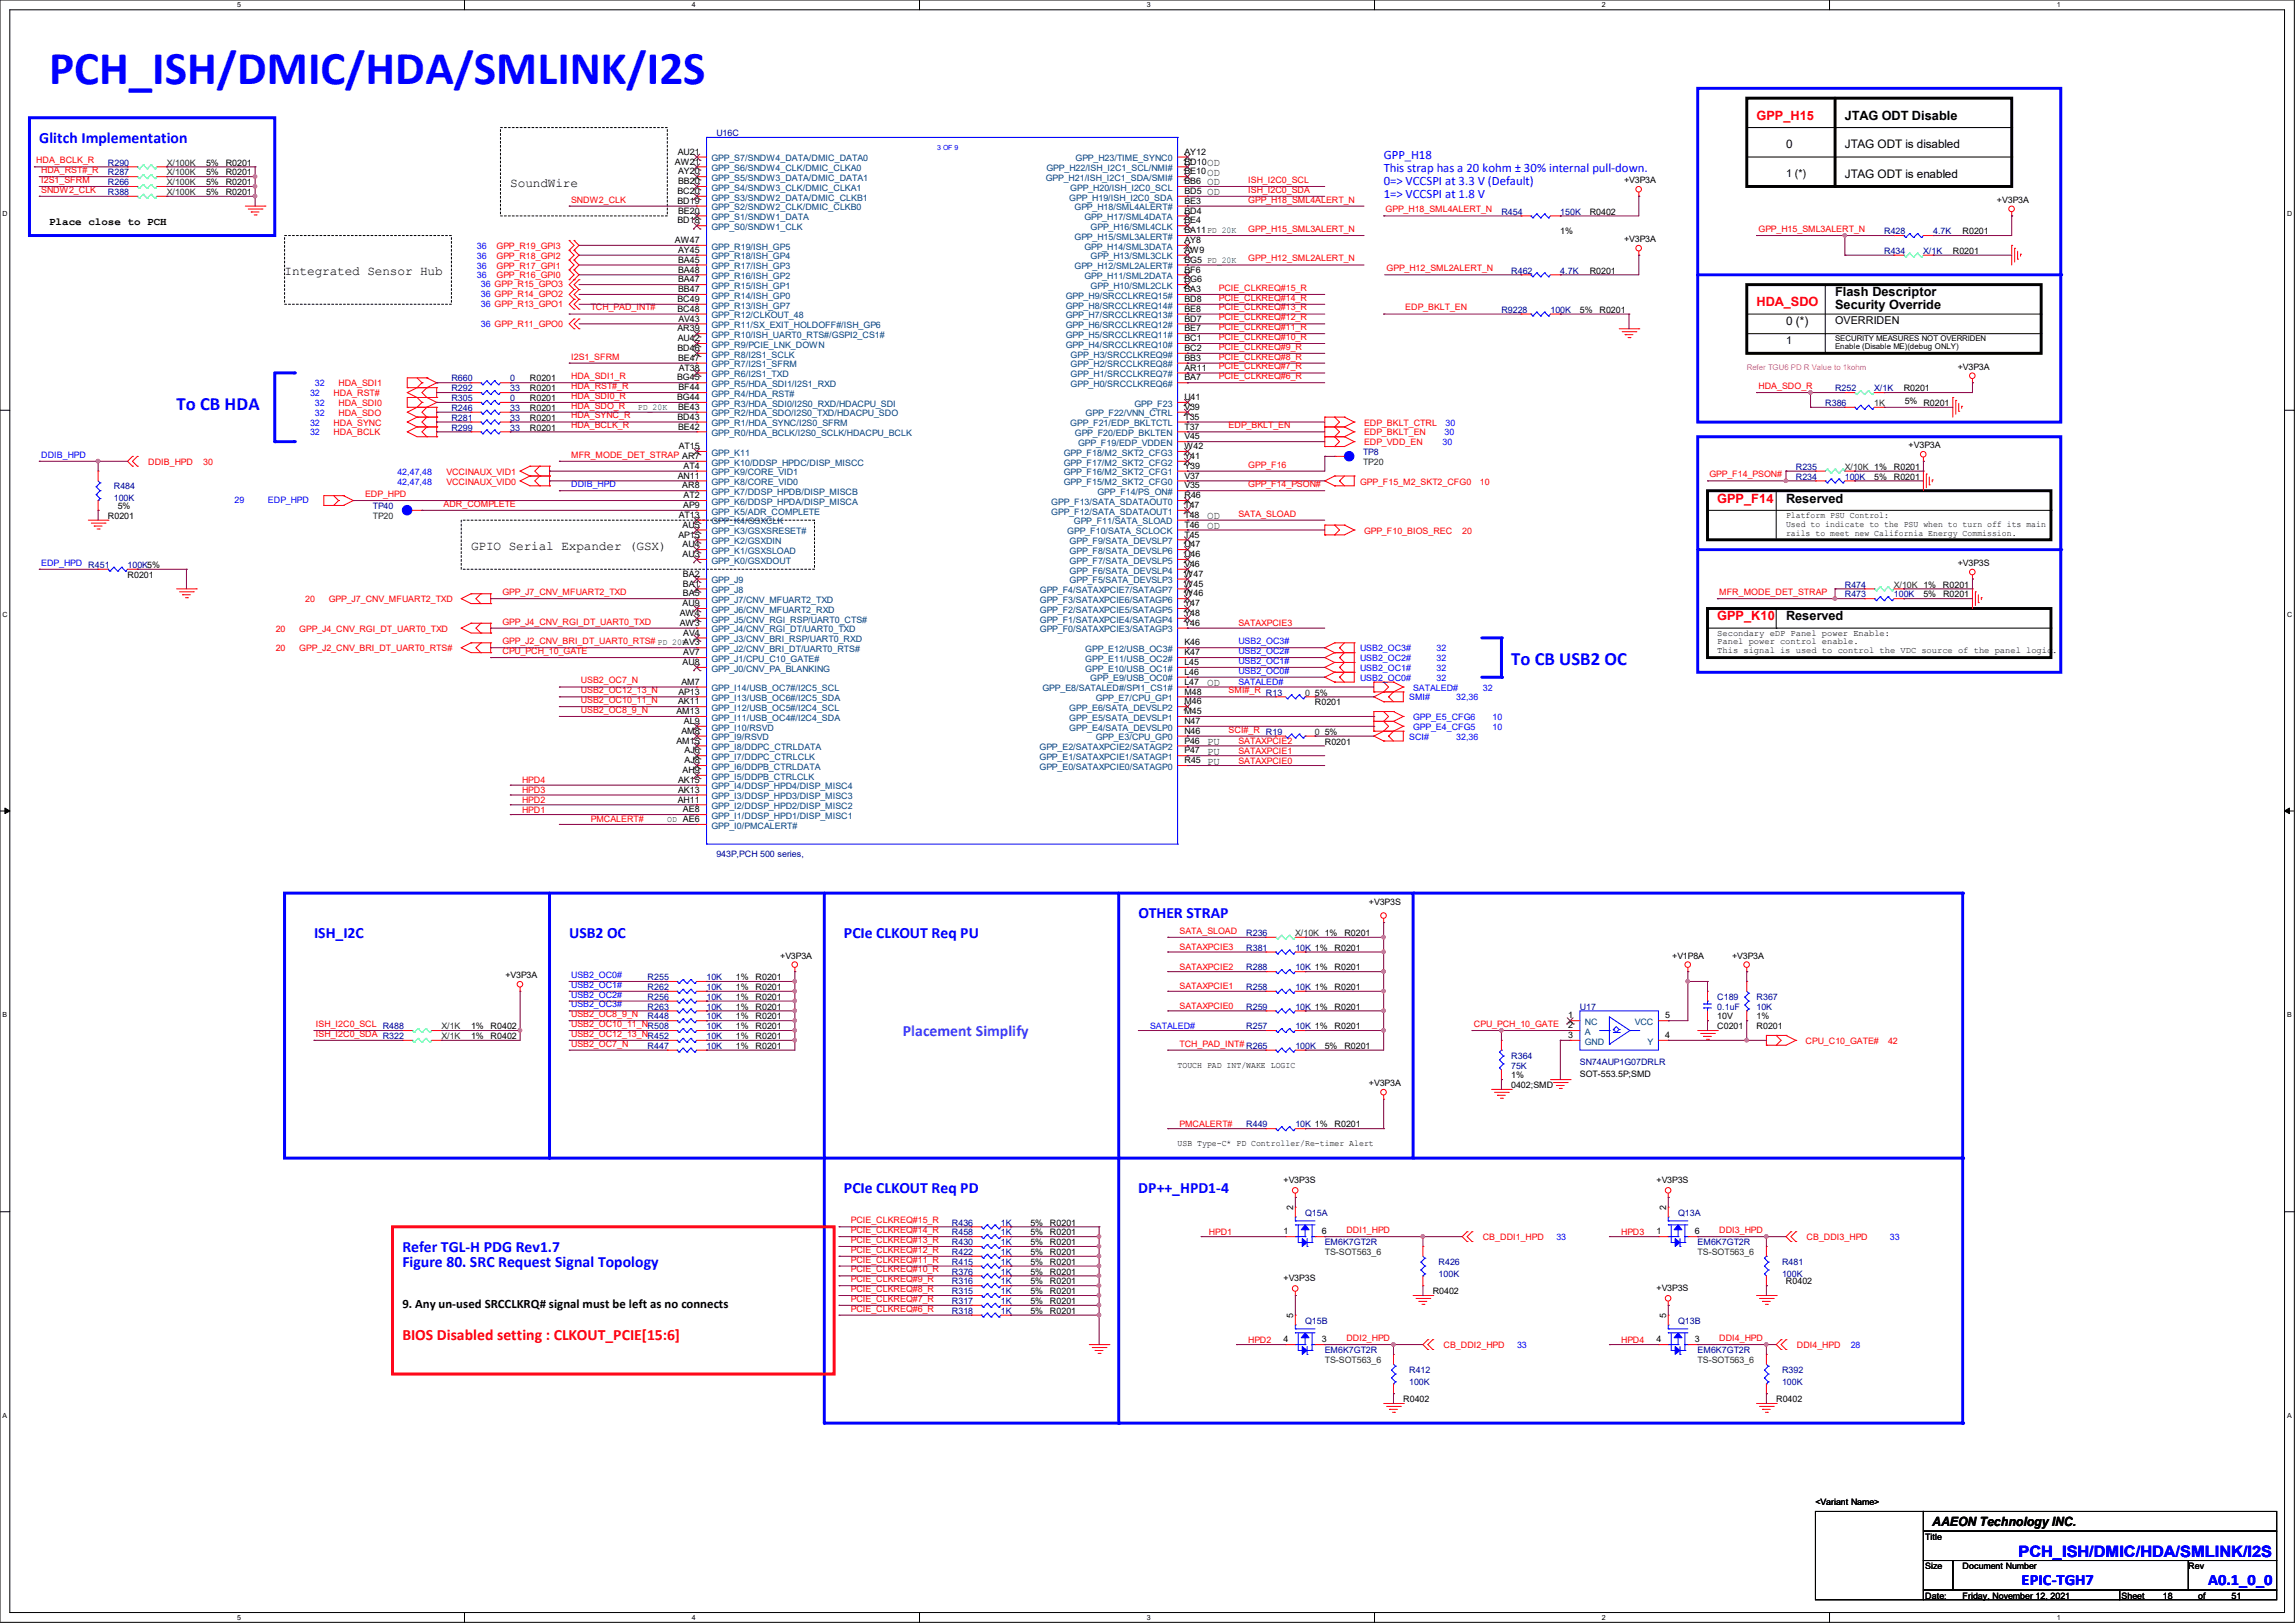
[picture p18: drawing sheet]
<svg xmlns="http://www.w3.org/2000/svg" width="297mm" height="210mm" viewBox="0 0 297 210" stroke-linecap="round" stroke-linejoin="round" font-family="sans-serif">
<defs><g id="words">
<text font-size="6.1" fill="#00f" x="6.3" y="10.9">PCH_ISH/DMIC/HDA/SMLINK/I2S</text>
<g font-size="2.4" fill="#00f">
<text x="22.9" y="53.1">To CB HDA</text>
<text x="195.6" y="86.1">To CB USB2 OC</text>
</g>
<g font-size="2" fill="#00f">
<text x="5.1" y="18.5">Glitch Implementation</text>
<text x="147.3" y="118.8">OTHER STRAP</text>
<text x="40.6" y="121.3">ISH_I2C</text>
<text x="73.7" y="121.3">USB2 OC</text>
<text x="109.2" y="121.3">PCIe CLKOUT Req PU</text>
<text x="109.2" y="154.3">PCIe CLKOUT Req PD</text>
<text x="147.3" y="154.3">DP++_HPD1-4</text>
<text x="52.1" y="162">Refer TGL-H PDG Rev1.7</text>
<text x="52.1" y="164">Figure 80. SRC Request Signal Topology</text>
<text x="261.2" y="201.4">PCH_ISH/DMIC/HDA/SMLINK/I2S</text>
<text x="261.6" y="205.2">EPIC-TGH7</text>
<text x="285.8" y="205.2">A0.1_0_0</text>
</g>
<text font-size="2" fill="#8000ff" x="116.8" y="134">Placement Simplify</text>
<text font-size="2" fill="#f00" x="52.1" y="173.4">BIOS Disabled setting : CLKOUT_PCIE[15:6]</text>
<g font-size="1.7" fill="#f00">
<text x="227.3" y="15.5">GPP_H15</text>
<text x="227.3" y="39.6">HDA_SDO</text>
<text x="222.2" y="65">GPP_F14</text>
<text x="222.2" y="80.3">GPP_K10</text>
</g>
<g font-size="1.7">
<text x="238.8" y="15.5">JTAG ODT Disable</text>
<text x="66" y="24.2">SoundWire</text>
<text x="36.8" y="35.6">Integrated Sensor Hub</text>
<text x="237.5" y="38.4">Flash Descriptor</text>
<text x="237.5" y="40">Security Override</text>
<text x="231.1" y="65">Reserved</text>
<text x="61" y="71.2">GPIO Serial Expander (GSX)</text>
<text x="231.1" y="80.3">Reserved</text>
<text x="52.1" y="169.2">9. Any un-used SRCCLKRQ# signal must be left as no connects</text>
<text x="250.1" y="197.4">AAEON Technology INC.</text>
</g>
<g font-size="1.7" fill="#00f">
<text x="179.1" y="20.6">GPP_H18</text>
<text x="179.1" y="22.3">This strap has a 20 kohm ± 30% internal pull-down.</text>
<text x="179.1" y="23.9">0=&gt; VCCSPI at 3.3 V (Default)</text>
<text x="179.1" y="25.6">1=&gt; VCCSPI at 1.8 V</text>
</g>
<g font-size="1.5">
<text x="231.1" y="19.2">0</text>
<text x="238.8" y="19.2">JTAG ODT is disabled</text>
<text x="238.8" y="23">JTAG ODT is enabled</text>
<text x="231.1" y="42">0 (*)</text>
</g>
<g font-size="1.4" fill="#008000">
<text x="156.2" y="21.5">OD</text>
<text x="156.2" y="22.7">OD</text>
<text x="156.2" y="24">OD</text>
<text x="156.2" y="25.3">OD</text>
<text x="156.2" y="68.5">OD</text>
<text x="156.2" y="67.2">OD</text>
<text x="156.2" y="88.8">OD</text>
<text x="156.2" y="98.9">PU</text>
<text x="156.2" y="97.7">PU</text>
<text x="156.2" y="96.4">PU</text>
</g>
<g font-size="1.4">
<text x="231.1" y="22.9">1 (*)</text>
<text x="6.3" y="29.1">Place close to PCH</text>
<text x="237.5" y="42">OVERRIDEN</text>
<text x="231.1" y="44.5">1</text>
</g>
<g font-size="1.1" fill="#000080">
<text x="92.7" y="17.6">U16C</text>
<text x="14" y="22.7">R287</text>
<text x="14" y="24">R266</text>
<text x="14" y="21.4">R290</text>
<text x="14" y="25.2">R388</text>
<text x="194.3" y="27.8">R454</text>
<text x="201.9" y="27.8">150K</text>
<text x="195.6" y="35.4">R462</text>
<text x="201.9" y="35.4">4.7K</text>
<text x="243.8" y="32.9">R434</text>
<text x="243.8" y="30.3">R428</text>
<text x="248.9" y="32.9">X/1K</text>
<text x="250.2" y="30.3">4.7K</text>
<text x="194.3" y="40.5">R9228</text>
<text x="200.7" y="40.5">100K</text>
<text x="58.4" y="50.6">R292</text>
<text x="58.4" y="49.4">R660</text>
<text x="58.4" y="51.9">R305</text>
<text x="58.4" y="53.2">R246</text>
<text x="66" y="50.6">33</text>
<text x="66" y="49.4">0</text>
<text x="66" y="51.9">0</text>
<text x="66" y="53.2">33</text>
<text x="236.2" y="52.5">R386</text>
<text x="237.5" y="50.6">R252</text>
<text x="242.6" y="50.6">X/1K</text>
<text x="58.4" y="54.4">R281</text>
<text x="58.4" y="55.7">R299</text>
<text x="66" y="54.4">33</text>
<text x="66" y="55.7">33</text>
<text x="176.4" y="58.9">TP8</text>
<text x="14.7" y="63.3">R484</text>
<text x="14.7" y="64.9">100K</text>
<text x="48.3" y="65.9">TP40</text>
<text x="232.4" y="62.1">R234</text>
<text x="232.4" y="60.8">R235</text>
<text x="238.8" y="62.1">100K</text>
<text x="11.4" y="73.5">R451</text>
<text x="16.5" y="73.5">100K5%</text>
<text x="238.8" y="76">R474</text>
<text x="238.8" y="77.3">R473</text>
<text x="245.1" y="77.3">100K</text>
<text x="163.8" y="90">R13</text>
<text x="163.8" y="95.1">R19</text>
<text x="92.7" y="111">943P,PCH 500 series,</text>
<text x="161.3" y="123">R381</text>
<text x="161.3" y="121.1">R236</text>
<text x="161.3" y="125.6">R288</text>
<text x="167.6" y="123">10K 1%</text>
<text x="167.6" y="125.6">10K 1%</text>
<text x="83.8" y="129.4">R256</text>
<text x="83.8" y="130.6">R263</text>
<text x="83.8" y="131.9">R448</text>
<text x="83.8" y="126.8">R255</text>
<text x="83.8" y="128.1">R262</text>
<text x="91.4" y="129.4">10K</text>
<text x="91.4" y="130.6">10K</text>
<text x="91.4" y="131.9">10K</text>
<text x="91.4" y="126.8">10K</text>
<text x="91.4" y="128.1">10K</text>
<text x="161.3" y="130.6">R259</text>
<text x="161.3" y="128.1">R258</text>
<text x="167.6" y="130.6">10K 1%</text>
<text x="167.6" y="128.1">10K 1%</text>
<text x="204.5" y="130.6">U17</text>
<text x="222.2" y="129.4">C189</text>
<text x="222.2" y="130.6">0.1uF</text>
<text x="227.3" y="129.4">R367</text>
<text x="227.3" y="130.6">10K</text>
<text x="49.5" y="133.2">R488</text>
<text x="49.5" y="134.5">R322</text>
<text x="83.8" y="133.2">R508</text>
<text x="83.8" y="134.5">R452</text>
<text x="83.8" y="135.7">R447</text>
<text x="91.4" y="133.2">10K</text>
<text x="91.4" y="134.5">10K</text>
<text x="91.4" y="135.7">10K</text>
<text x="161.3" y="135.7">R265</text>
<text x="161.3" y="133.2">R257</text>
<text x="167.6" y="135.7">100K</text>
<text x="167.6" y="133.2">10K 1%</text>
<text x="195.6" y="137">R364</text>
<text x="204.5" y="137.8">SN74AUP1G07DRLR</text>
<text x="195.6" y="138.3">75K</text>
<text x="161.3" y="145.9">R449</text>
<text x="167.6" y="145.9">10K 1%</text>
<text x="123.2" y="158.6">R436</text>
<text x="123.2" y="159.9">R458</text>
<text x="123.2" y="161.1">R430</text>
<text x="129.5" y="158.6">1K</text>
<text x="129.5" y="159.9">1K</text>
<text x="129.5" y="161.1">1K</text>
<text x="168.9" y="157.3">Q15A</text>
<text x="171.4" y="161.1">EM6K7GT2R</text>
<text x="217.2" y="157.3">Q13A</text>
<text x="219.7" y="161.1">EM6K7GT2R</text>
<text x="123.2" y="167.5">R315</text>
<text x="123.2" y="166.2">R316</text>
<text x="123.2" y="164.9">R376</text>
<text x="123.2" y="162.4">R422</text>
<text x="123.2" y="163.7">R415</text>
<text x="129.5" y="167.5">1K</text>
<text x="129.5" y="166.2">1K</text>
<text x="129.5" y="164.9">1K</text>
<text x="129.5" y="162.4">1K</text>
<text x="129.5" y="163.7">1K</text>
<text x="186.2" y="163.7">R426</text>
<text x="186.2" y="165.2">100K</text>
<text x="230.6" y="163.7">R481</text>
<text x="230.6" y="165.2">100K</text>
<text x="123.2" y="168.7">R317</text>
<text x="123.2" y="170">R318</text>
<text x="129.5" y="168.7">1K</text>
<text x="129.5" y="170">1K</text>
<text x="168.9" y="171.3">Q15B</text>
<text x="217.2" y="171.3">Q13B</text>
<text x="171.4" y="175.1">EM6K7GT2R</text>
<text x="182.4" y="177.6">R412</text>
<text x="182.4" y="179.2">100K</text>
<text x="219.7" y="175.1">EM6K7GT2R</text>
<text x="230.6" y="177.6">R392</text>
<text x="230.6" y="179.2">100K</text>
</g>
<g font-size="1.1" fill="#f00">
<text x="4.7" y="21.1">HDA_BCLK_R</text>
<text x="5.3" y="22.4">HDA_RST#_R</text>
<text x="5.3" y="23.7">I2S1_SFRM</text>
<text x="161.5" y="23.7">ISH_I2C0_SCL</text>
<text x="5.3" y="24.9">SNDW2_CLK</text>
<text x="73.9" y="26.2">SNDW2_CLK</text>
<text x="161.5" y="24.9">ISH_I2C0_SDA</text>
<text x="161.5" y="26.2">GPP_H18_SML4ALERT_N</text>
<text x="179.3" y="27.5">GPP_H18_SML4ALERT_N</text>
<text x="64.3" y="32.2">GPP_R19_GPI3</text>
<text x="64.3" y="33.5">GPP_R18_GPI2</text>
<text x="64.3" y="34.8">GPP_R17_GPI1</text>
<text x="161.5" y="30">GPP_H15_SML3ALERT_N</text>
<text x="161.5" y="33.8">GPP_H12_SML2ALERT_N</text>
<text x="179.4" y="35.1">GPP_H12_SML2ALERT_N</text>
<text x="227.6" y="30">GPP_H15_SML3ALERT_N</text>
<text x="64.3" y="36">GPP_R16_GPI0</text>
<text x="76.5" y="40.2">TCH_PAD_INT#</text>
<text x="157.7" y="40.2">PCIE_CLKREQ#13_R</text>
<text x="157.7" y="41.4">PCIE_CLKREQ#12_R</text>
<text x="157.7" y="37.6">PCIE_CLKREQ#15_R</text>
<text x="157.7" y="38.9">PCIE_CLKREQ#14_R</text>
<text x="181.9" y="40.2">EDP_BKLT_EN</text>
<text x="73.9" y="46.5">I2S1_SFRM</text>
<text x="157.7" y="46.5">PCIE_CLKREQ#8_R</text>
<text x="157.7" y="47.8">PCIE_CLKREQ#7_R</text>
<text x="157.7" y="45.3">PCIE_CLKREQ#9_R</text>
<text x="157.7" y="44">PCIE_CLKREQ#10_R</text>
<text x="157.7" y="42.7">PCIE_CLKREQ#11_R</text>
<text x="43.2" y="51.3">HDA_RST#</text>
<text x="43.8" y="52.5">HDA_SDI0</text>
<text x="43.8" y="53.8">HDA_SDO</text>
<text x="43.8" y="50">HDA_SDI1</text>
<text x="73.9" y="50.3">HDA_RST#_R</text>
<text x="73.9" y="51.6">HDA_SDI0_R</text>
<text x="73.9" y="52.9">HDA_SDO_R</text>
<text x="73.9" y="49.1">HDA_SDI1_R</text>
<text x="157.7" y="49.1">PCIE_CLKREQ#6_R</text>
<text x="227.6" y="50.3">HDA_SDO_R</text>
<text x="43.2" y="56.3">HDA_BCLK</text>
<text x="43.2" y="55.1">HDA_SYNC</text>
<text x="73.9" y="55.4">HDA_BCLK_R</text>
<text x="73.9" y="54.1">HDA_SYNC_R</text>
<text x="73.9" y="59.2">MFR_MODE_DET_STRAP AR7</text>
<text x="159" y="55.4">EDP_BKLT_EN</text>
<text x="176.5" y="55.1">EDP_BKLT_CTRL</text>
<text x="176.5" y="56.3">EDP_BKLT_EN</text>
<text x="176.5" y="57.6">EDP_VDD_EN</text>
<text x="19.2" y="60.2">DDIB_HPD</text>
<text x="26.3" y="60.2">30</text>
<text x="47.2" y="64.3">EDP_HPD</text>
<text x="57.4" y="65.6">ADR_COMPLETE</text>
<text x="57.8" y="61.4">VCCINAUX_VID1</text>
<text x="57.8" y="62.7">VCCINAUX_VID0</text>
<text x="161.5" y="63">GPP_F14_PSON#</text>
<text x="161.5" y="60.5">GPP_F16</text>
<text x="176" y="62.7">GPP_F15_M2_SKT2_CFG0</text>
<text x="191.5" y="62.7">10</text>
<text x="221.2" y="61.8">GPP_F14_PSON#</text>
<text x="160.3" y="66.8">SATA_SLOAD</text>
<text x="176.5" y="69">GPP_F10_BIOS_REC</text>
<text x="189.2" y="69">20</text>
<text x="39.5" y="77.9">20</text>
<text x="42.5" y="77.9">GPP_J7_CNV_MFUART2_TXD</text>
<text x="65" y="77">GPP_J7_CNV_MFUART2_TXD</text>
<text x="222.5" y="77">MFR_MODE_DET_STRAP</text>
<text x="35.7" y="81.7">20</text>
<text x="38.7" y="81.7">GPP_J4_CNV_RGI_DT_UART0_TXD</text>
<text x="65" y="80.8">GPP_J4_CNV_RGI_DT_UART0_TXD</text>
<text x="65" y="83.4">GPP_J2_CNV_BRI_DT_UART0_RTS# PD_20KAV3</text>
<text x="160.3" y="81">SATAXPCIE3</text>
<text x="35.7" y="84.3">20</text>
<text x="38.7" y="84.3">GPP_J2_CNV_BRI_DT_UART0_RTS#</text>
<text x="65" y="84.6">CPU_PCH_10_GATE</text>
<text x="75.2" y="89.7">USB2_OC12_13_N</text>
<text x="75.2" y="88.4">USB2_OC7_N</text>
<text x="159" y="89.7">SMI#_R</text>
<text x="75.2" y="92.2">USB2_OC8_9_N</text>
<text x="75.2" y="91">USB2_OC10_11_N</text>
<text x="159" y="94.8">SCI#_R</text>
<text x="67.6" y="101.3">HPD4</text>
<text x="160.3" y="97.5">SATAXPCIE1</text>
<text x="160.3" y="98.8">SATAXPCIE0</text>
<text x="160.3" y="96.3">SATAXPCIE2</text>
<text x="67.6" y="103.9">HPD2</text>
<text x="67.6" y="105.2">HPD1</text>
<text x="67.6" y="102.6">HPD3</text>
<text x="76.5" y="106.4">PMCALERT#</text>
<text x="152.7" y="120.8">SATA_SLOAD</text>
<text x="152.7" y="125.5">SATAXPCIE2</text>
<text x="152.7" y="122.9">SATAXPCIE3</text>
<text x="73.9" y="131.6">USB2_OC8_9_N</text>
<text x="152.7" y="128">SATAXPCIE1</text>
<text x="152.7" y="130.6">SATAXPCIE0</text>
<text x="40.9" y="132.9">ISH_I2C0_SCL</text>
<text x="40.9" y="134.2">ISH_I2C0_SDA</text>
<text x="73.9" y="132.9">USB2_OC10_11_N</text>
<text x="73.9" y="135.4">USB2_OC7_N</text>
<text x="73.9" y="134.2">USB2_OC12_13_N</text>
<text x="152.7" y="135.4">TCH_PAD_INT#</text>
<text x="190.7" y="132.9">CPU_PCH_10_GATE</text>
<text x="233.7" y="135.1">CPU_C10_GATE#</text>
<text x="244.3" y="135.1">42</text>
<text x="152.7" y="145.8">PMCALERT#</text>
<text x="110.1" y="160.8">PCIE_CLKREQ#13_R</text>
<text x="110.1" y="158.3">PCIE_CLKREQ#15_R</text>
<text x="110.1" y="159.6">PCIE_CLKREQ#14_R</text>
<text x="156.5" y="159.8">HPD1</text>
<text x="174.2" y="159.6">DDI1_HPD</text>
<text x="191.9" y="160.5">CB_DDI1_HPD</text>
<text x="209.8" y="159.8">HPD3</text>
<text x="222.5" y="159.6">DDI3_HPD</text>
<text x="233.8" y="160.5">CB_DDI3_HPD</text>
<text x="110.1" y="167.2">PCIE_CLKREQ#8_R</text>
<text x="110.1" y="165.9">PCIE_CLKREQ#9_R</text>
<text x="110.1" y="164.6">PCIE_CLKREQ#10_R</text>
<text x="110.1" y="162.1">PCIE_CLKREQ#12_R</text>
<text x="110.1" y="163.4">PCIE_CLKREQ#11_R</text>
<text x="110.1" y="168.4">PCIE_CLKREQ#7_R</text>
<text x="110.1" y="169.7">PCIE_CLKREQ#6_R</text>
<text x="161.5" y="173.7">HPD2</text>
<text x="174.2" y="173.5">DDI2_HPD</text>
<text x="209.8" y="173.7">HPD4</text>
<text x="222.5" y="173.5">DDI4_HPD</text>
<text x="186.8" y="174.5">CB_DDI2_HPD</text>
<text x="232.5" y="174.5">DDI4_HPD</text>
</g>
<g font-size="1.1" fill="#008000">
<text x="21.6" y="22.7">X/100K</text>
<text x="21.6" y="24">X/100K</text>
<text x="21.6" y="21.4">X/100K</text>
<text x="21.6" y="25.2">X/100K</text>
<text x="82.5" y="53">PD_20K</text>
<text x="242.6" y="52.5">1K</text>
<text x="176.4" y="60.2">TP20</text>
<text x="238.8" y="60.8">X/10K 1%</text>
<text x="48.3" y="67.1">TP20</text>
<text x="245.1" y="76">X/10K 1%</text>
<text x="168.9" y="90">0</text>
<text x="170.2" y="95.1">0</text>
<text x="86.4" y="106.4">OD AE6</text>
<text x="167.6" y="121.1">X/10K 1%</text>
<text x="57.1" y="133.2">X/1K</text>
<text x="57.1" y="134.5">X/1K</text>
<text x="171.4" y="162.4">TS-SOT563_6</text>
<text x="219.7" y="162.4">TS-SOT563_6</text>
<text x="171.4" y="176.4">TS-SOT563_6</text>
<text x="219.7" y="176.4">TS-SOT563_6</text>
</g>
<g font-size="1.1">
<text x="26.7" y="22.7">5%</text>
<text x="26.7" y="24">5%</text>
<text x="26.7" y="21.4">5%</text>
<text x="29.2" y="22.7">R0201</text>
<text x="29.2" y="24">R0201</text>
<text x="29.2" y="21.4">R0201</text>
<text x="87.3" y="21.3">AW21</text>
<text x="87.7" y="20">AU21</text>
<text x="87.8" y="22.6">AY20</text>
<text x="87.8" y="23.8">BB20</text>
<text x="153.3" y="23.8">BB6</text>
<text x="153.3" y="22.6">BE10</text>
<text x="153.3" y="20">AY12</text>
<text x="153.3" y="21.3">BD10</text>
<text x="210.2" y="23.7">+V3P3A</text>
<text x="26.7" y="25.2">5%</text>
<text x="29.2" y="25.2">R0201</text>
<text x="87.7" y="28.9">BD18</text>
<text x="87.7" y="26.4">BD19</text>
<text x="87.7" y="25.1">BC20</text>
<text x="87.8" y="27.6">BE20</text>
<text x="153.3" y="28.9">BE4</text>
<text x="153.3" y="27.6">BD4</text>
<text x="153.3" y="25.1">BD5</text>
<text x="153.3" y="26.4">BE3</text>
<text x="205.7" y="27.8">R0402</text>
<text x="258.4" y="26.2">+V3P3A</text>
<text x="87.3" y="31.5">AW47</text>
<text x="87.8" y="35.3">BA48</text>
<text x="87.8" y="32.7">AY45</text>
<text x="87.8" y="34">BA45</text>
<text x="153.3" y="31.5">AY8</text>
<text x="153.3" y="30.2">BA11PD_20K</text>
<text x="153.3" y="34">BG5 PD_20K</text>
<text x="153.3" y="32.7">AW9</text>
<text x="153.3" y="35.3">BF6</text>
<text x="201.9" y="30.3">1%</text>
<text x="205.7" y="35.4">R0201</text>
<text x="210.2" y="31.3">+V3P3A</text>
<text x="252.7" y="32.9">R0201</text>
<text x="254" y="30.3">R0201</text>
<text x="87.7" y="40.3">BC48</text>
<text x="87.7" y="39.1">BC49</text>
<text x="87.8" y="36.5">BA47</text>
<text x="87.8" y="37.8">BB47</text>
<text x="87.8" y="41.6">AV43</text>
<text x="153.3" y="36.5">BG6</text>
<text x="153.3" y="41.6">BD7</text>
<text x="153.3" y="40.3">BE8</text>
<text x="153.3" y="39.1">BD8</text>
<text x="153.3" y="37.8">BA3</text>
<text x="204.5" y="40.5">5%</text>
<text x="207" y="40.5">R0201</text>
<text x="87.7" y="45.4">BD46</text>
<text x="87.7" y="42.9">AR39</text>
<text x="87.7" y="44.2">AU42</text>
<text x="87.8" y="46.7">BE47</text>
<text x="87.8" y="48">AT38</text>
<text x="153.3" y="46.7">BB3</text>
<text x="153.3" y="45.4">BC2</text>
<text x="153.3" y="44.2">BC1</text>
<text x="153.3" y="42.9">BE7</text>
<text x="153.3" y="48">AR11</text>
<text x="253.4" y="47.8">+V3P3A</text>
<text x="68.6" y="50.6">R0201</text>
<text x="68.6" y="49.4">R0201</text>
<text x="68.6" y="51.9">R0201</text>
<text x="68.6" y="53.2">R0201</text>
<text x="87.6" y="51.8">BG44</text>
<text x="87.6" y="49.2">BG45</text>
<text x="87.8" y="53">BE43</text>
<text x="87.8" y="50.5">BF44</text>
<text x="153.3" y="51.8">U41</text>
<text x="153.3" y="53">V39</text>
<text x="153.3" y="49.2">BA7</text>
<text x="246.4" y="50.6">R0201</text>
<text x="246.5" y="52.3">5% R0201</text>
<text x="68.6" y="54.4">R0201</text>
<text x="68.6" y="55.7">R0201</text>
<text x="87.7" y="54.3">BD43</text>
<text x="87.8" y="55.6">BE42</text>
<text x="87.8" y="58.1">AT15</text>
<text x="153.3" y="59.4">Y41</text>
<text x="153.3" y="58.1">W42</text>
<text x="153.3" y="56.9">V45</text>
<text x="153.3" y="55.6">T37</text>
<text x="153.3" y="54.3">T35</text>
<text x="247" y="58">+V3P3A</text>
<text x="15.2" y="65.9">5%</text>
<text x="87.7" y="61.9">AN11</text>
<text x="88.3" y="63.2">AR8</text>
<text x="88.4" y="65.7">AP9</text>
<text x="88.5" y="60.7">AT4</text>
<text x="88.5" y="64.5">AT2</text>
<text x="153.3" y="63.2">V35</text>
<text x="153.3" y="61.9">V37</text>
<text x="153.3" y="60.7">Y39</text>
<text x="153.3" y="64.5">R46</text>
<text x="153.3" y="65.7">T47</text>
<text x="242.6" y="62.1">5%</text>
<text x="245.1" y="60.8">R0201</text>
<text x="245.1" y="62.1">R0201</text>
<text x="14" y="67.1">R0201</text>
<text x="87.8" y="69.6">AP15</text>
<text x="87.8" y="67">AT13</text>
<text x="88.3" y="68.3">AU5</text>
<text x="88.3" y="70.8">AU4</text>
<text x="153.3" y="68.3">T46</text>
<text x="153.3" y="67">T48</text>
<text x="153.3" y="69.6">T45</text>
<text x="153.3" y="70.8">U47</text>
<text x="231.1" y="67">Platform PSU Control:</text>
<text x="231.1" y="68.2">Used to indicate to the PSU when to turn off its main</text>
<text x="231.1" y="69.3">rails to meet new California Energy Commission.</text>
<text x="16.5" y="74.8">R0201</text>
<text x="88.3" y="72.1">AU3</text>
<text x="88.4" y="74.6">BA2</text>
<text x="88.4" y="75.9">BA1</text>
<text x="88.4" y="77.2">BA5</text>
<text x="153.3" y="75.9">W45</text>
<text x="153.3" y="72.1">U46</text>
<text x="153.3" y="77.2">W46</text>
<text x="153.3" y="73.4">V46</text>
<text x="153.3" y="74.6">W47</text>
<text x="248.9" y="77.3">5%</text>
<text x="251.5" y="76">R0201</text>
<text x="251.5" y="77.3">R0201</text>
<text x="253.4" y="73.2">+V3P3S</text>
<text x="88" y="79.7">AW4</text>
<text x="88" y="81">AW3</text>
<text x="88.3" y="78.4">AU9</text>
<text x="88.4" y="82.3">AV4</text>
<text x="153.3" y="81">Y46</text>
<text x="153.3" y="83.5">K46</text>
<text x="153.3" y="78.4">Y47</text>
<text x="153.3" y="79.7">Y48</text>
<text x="222.2" y="82.3">Secondary eDP Panel power Enable:</text>
<text x="222.2" y="83.4">Panel power control enable.</text>
<text x="87.8" y="89.9">AP13</text>
<text x="88.2" y="88.6">AM7</text>
<text x="88.3" y="86.1">AU8</text>
<text x="88.4" y="84.8">AV7</text>
<text x="153.3" y="89.9">M48</text>
<text x="153.3" y="84.8">K47</text>
<text x="153.3" y="86.1">L45</text>
<text x="153.3" y="88.6">L47</text>
<text x="153.3" y="87.3">L46</text>
<text x="222.2" y="84.5">This signal is used to control the VDC source of the panel logic.</text>
<text x="87.5" y="92.4">AM13</text>
<text x="87.8" y="91.1">AK11</text>
<text x="88.2" y="95">AM8</text>
<text x="88.5" y="93.7">AL9</text>
<text x="153.3" y="95">N46</text>
<text x="153.3" y="93.7">N47</text>
<text x="153.3" y="92.4">M45</text>
<text x="153.3" y="91.1">M46</text>
<text x="170.2" y="91.3">R0201</text>
<text x="170.2" y="90">5%</text>
<text x="171.4" y="95.1">5%</text>
<text x="87.5" y="96.2">AM15</text>
<text x="87.8" y="101.3">AK15</text>
<text x="88.3" y="100">AH9</text>
<text x="88.6" y="97.5">AJ6</text>
<text x="88.6" y="98.8">AJ8</text>
<text x="153.3" y="97.5">P47</text>
<text x="153.3" y="98.8">R45</text>
<text x="153.3" y="96.2">P46</text>
<text x="171.4" y="96.4">R0201</text>
<text x="87.7" y="103.8">AH11</text>
<text x="87.8" y="102.6">AK13</text>
<text x="88.4" y="105.1">AE8</text>
<text x="177.2" y="117.1">+V3P3S</text>
<text x="101" y="124">+V3P3A</text>
<text x="172.7" y="123">R0201</text>
<text x="172.7" y="125.6">R0201</text>
<text x="174" y="121.1">R0201</text>
<text x="216.4" y="124">+V1P8A</text>
<text x="224.1" y="124">+V3P3A</text>
<text x="65.4" y="126.6">+V3P3A</text>
<text x="95.2" y="129.4">1%</text>
<text x="95.2" y="130.6">1%</text>
<text x="95.2" y="131.9">1%</text>
<text x="95.2" y="126.8">1%</text>
<text x="95.2" y="128.1">1%</text>
<text x="97.8" y="129.4">R0201</text>
<text x="97.8" y="130.6">R0201</text>
<text x="97.8" y="131.9">R0201</text>
<text x="97.8" y="126.8">R0201</text>
<text x="97.8" y="128.1">R0201</text>
<text x="172.7" y="130.6">R0201</text>
<text x="172.7" y="128.1">R0201</text>
<text x="202.9" y="131.8">1</text>
<text x="215.5" y="131.8">5</text>
<text x="222.2" y="131.9">10V</text>
<text x="227.3" y="131.9">1%</text>
<text x="61" y="133.2">1%</text>
<text x="61" y="134.5">1%</text>
<text x="63.5" y="133.2">R0402</text>
<text x="63.5" y="134.5">R0402</text>
<text x="95.2" y="133.2">1%</text>
<text x="95.2" y="134.5">1%</text>
<text x="95.2" y="135.7">1%</text>
<text x="97.8" y="133.2">R0201</text>
<text x="97.8" y="134.5">R0201</text>
<text x="97.8" y="135.7">R0201</text>
<text x="171.4" y="135.7">5%</text>
<text x="172.7" y="133.2">R0201</text>
<text x="174" y="135.7">R0201</text>
<text x="202.9" y="133.1">2</text>
<text x="202.9" y="134.3">3</text>
<text x="215.5" y="134.3">4</text>
<text x="222.2" y="133.2">C0201</text>
<text x="227.3" y="133.2">R0201</text>
<text x="152.4" y="138.1">TOUCH PAD INT/WAKE LOGIC</text>
<text x="177.2" y="140.6">+V3P3A</text>
<text x="195.6" y="140.8">0402;SMD</text>
<text x="195.6" y="139.5">1%</text>
<text x="204.5" y="139.4">SOT-553.5P;SMD</text>
<text x="152.4" y="148.3">USB Type-C* PD Controller/Re-timer Alert</text>
<text x="172.7" y="145.9">R0201</text>
<text x="166.1" y="153.1">+V3P3S</text>
<text x="214.4" y="153.1">+V3P3S</text>
<text x="133.3" y="158.6">5%</text>
<text x="133.3" y="159.9">5%</text>
<text x="133.3" y="161.1">5%</text>
<text x="135.9" y="158.6">R0201</text>
<text x="135.9" y="159.9">R0201</text>
<text x="135.9" y="161.1">R0201</text>
<text x="166.1" y="159.7">1</text>
<text x="167.3" y="156.6" transform="rotate(-90 167.3 156.6)">2</text>
<text x="171.1" y="159.7">6</text>
<text x="214.4" y="159.7">1</text>
<text x="215.6" y="156.6" transform="rotate(-90 215.6 156.6)">2</text>
<text x="219.3" y="159.7">6</text>
<text x="133.3" y="167.5">5%</text>
<text x="133.3" y="166.2">5%</text>
<text x="133.3" y="164.9">5%</text>
<text x="133.3" y="162.4">5%</text>
<text x="133.3" y="163.7">5%</text>
<text x="135.9" y="167.5">R0201</text>
<text x="135.9" y="166.2">R0201</text>
<text x="135.9" y="164.9">R0201</text>
<text x="135.9" y="162.4">R0201</text>
<text x="135.9" y="163.7">R0201</text>
<text x="166.1" y="165.8">+V3P3S</text>
<text x="185.4" y="167.5">R0402</text>
<text x="214.4" y="167.1">+V3P3S</text>
<text x="231.1" y="166.2">R0402</text>
<text x="133.3" y="168.7">5%</text>
<text x="133.3" y="170">5%</text>
<text x="135.9" y="168.7">R0201</text>
<text x="135.9" y="170">R0201</text>
<text x="166.1" y="173.7">4</text>
<text x="167.3" y="170.6" transform="rotate(-90 167.3 170.6)">5</text>
<text x="171.1" y="173.7">3</text>
<text x="214.4" y="173.7">4</text>
<text x="215.6" y="170.6" transform="rotate(-90 215.6 170.6)">5</text>
<text x="219.3" y="173.7">3</text>
<text x="181.6" y="181.4">R0402</text>
<text x="229.9" y="181.4">R0402</text>
<text x="234.9" y="194.8">&lt;Variant Name&gt;</text>
<text x="249.2" y="199.2">Title</text>
<text x="249.2" y="203">Size</text>
<text x="254" y="203">Document Number</text>
<text x="283.2" y="203">Rev</text>
<text x="249.2" y="206.8">Date:</text>
<text x="254" y="206.8">Friday, November 12, 2021</text>
<text x="274.6" y="206.8">Sheet</text>
<text x="279.9" y="206.8">18</text>
<text x="284.5" y="206.8">of</text>
<text x="288.8" y="206.8">51</text>
</g>
<g font-size="1.1" fill="#004080">
<text x="92.1" y="23.4">GPP_S5/SNDW3_DATA/DMIC_DATA1</text>
<text x="92.1" y="20.9">GPP_S7/SNDW4_DATA/DMIC_DATA0</text>
<text x="92.1" y="22.1">GPP_S6/SNDW4_CLK/DMIC_CLKA0</text>
<text x="135.3" y="23.4">GPP_H21/ISH_I2C1_SDA/SMI#</text>
<text x="135.4" y="22.1">GPP_H22/ISH_I2C1_SCL/NMI#</text>
<text x="139.2" y="20.9">GPP_H23/TIME_SYNC0</text>
<text x="92.1" y="29.8">GPP_S0/SNDW1_CLK</text>
<text x="92.1" y="27.2">GPP_S2/SNDW2_CLK/DMIC_CLKB0</text>
<text x="92.1" y="26">GPP_S3/SNDW2_DATA/DMIC_CLKB1</text>
<text x="92.1" y="24.7">GPP_S4/SNDW3_CLK/DMIC_CLKA1</text>
<text x="92.1" y="28.5">GPP_S1/SNDW1_DATA</text>
<text x="138.4" y="26">GPP_H19/ISH_I2C0_SDA</text>
<text x="138.5" y="24.7">GPP_H20/ISH_I2C0_SCL</text>
<text x="139.1" y="27.2">GPP_H18/SML4ALERT#</text>
<text x="140.3" y="28.5">GPP_H17/SML4DATA</text>
<text x="141.1" y="29.8">GPP_H16/SML4CLK</text>
<text x="92.1" y="32.3">GPP_R19/ISH_GP5</text>
<text x="92.1" y="33.6">GPP_R18/ISH_GP4</text>
<text x="92.1" y="34.8">GPP_R17/ISH_GP3</text>
<text x="139.1" y="31">GPP_H15/SML3ALERT#</text>
<text x="139.1" y="34.8">GPP_H12/SML2ALERT#</text>
<text x="140.3" y="32.3">GPP_H14/SML3DATA</text>
<text x="141.1" y="33.6">GPP_H13/SML3CLK</text>
<text x="92.1" y="36.1">GPP_R16/ISH_GP2</text>
<text x="92.1" y="37.4">GPP_R15/ISH_GP1</text>
<text x="92.1" y="41.2">GPP_R12/CLKOUT_48</text>
<text x="92.1" y="38.7">GPP_R14/ISH_GP0</text>
<text x="92.1" y="39.9">GPP_R13/ISH_GP7</text>
<text x="137.9" y="41.2">GPP_H7/SRCCLKREQ13#</text>
<text x="137.9" y="39.9">GPP_H8/SRCCLKREQ14#</text>
<text x="137.9" y="38.7">GPP_H9/SRCCLKREQ15#</text>
<text x="140.3" y="36.1">GPP_H11/SML2DATA</text>
<text x="141.1" y="37.4">GPP_H10/SML2CLK</text>
<text x="92.1" y="45">GPP_R9/PCIE_LNK_DOWN</text>
<text x="92.1" y="46.3">GPP_R8/I2S1_SCLK</text>
<text x="92.1" y="47.5">GPP_R7/I2S1_SFRM</text>
<text x="92.1" y="43.7">GPP_R10/ISH_UART0_RTS#/GSPI2_CS1#</text>
<text x="92.1" y="42.5">GPP_R11/SX_EXIT_HOLDOFF#/ISH_GP6</text>
<text x="137.9" y="45">GPP_H4/SRCCLKREQ10#</text>
<text x="137.9" y="43.7">GPP_H5/SRCCLKREQ11#</text>
<text x="137.9" y="42.5">GPP_H6/SRCCLKREQ12#</text>
<text x="138.6" y="47.5">GPP_H2/SRCCLKREQ8#</text>
<text x="138.6" y="46.3">GPP_H3/SRCCLKREQ9#</text>
<text x="92.1" y="52.6">GPP_R3/HDA_SDI0/I2S0_RXD/HDACPU_SDI</text>
<text x="92.1" y="51.4">GPP_R4/HDA_RST#</text>
<text x="92.1" y="50.1">GPP_R5/HDA_SDI1/I2S1_RXD</text>
<text x="92.1" y="53.9">GPP_R2/HDA_SDO/I2S0_TXD/HDACPU_SDO</text>
<text x="92.1" y="48.8">GPP_R6/I2S1_TXD</text>
<text x="138.6" y="50.1">GPP_H0/SRCCLKREQ6#</text>
<text x="138.6" y="48.8">GPP_H1/SRCCLKREQ7#</text>
<text x="140.5" y="53.9">GPP_F22/VNN_CTRL</text>
<text x="146.8" y="52.6">GPP_F23</text>
<text x="92.1" y="55.2">GPP_R1/HDA_SYNC/I2S0_SFRM</text>
<text x="92.1" y="59">GPP_K11</text>
<text x="92.1" y="56.4">GPP_R0/HDA_BCLK/I2S0_SCLK/HDACPU_BCLK</text>
<text x="137.7" y="59">GPP_F18/M2_SKT2_CFG3</text>
<text x="138.5" y="55.2">GPP_F21/EDP_BKLTCTL</text>
<text x="139.1" y="56.4">GPP_F20/EDP_BKLTEN</text>
<text x="139.5" y="57.7">GPP_F19/EDP_VDDEN</text>
<text x="92.1" y="62.8">GPP_K8/CORE_VID0</text>
<text x="92.1" y="61.5">GPP_K9/CORE_VID1</text>
<text x="92.1" y="64.1">GPP_K7/DDSP_HPDB/DISP_MISCB</text>
<text x="92.1" y="65.3">GPP_K6/DDSP_HPDA/DISP_MISCA</text>
<text x="92.1" y="60.2">GPP_K10/DDSP_HPDC/DISP_MISCC</text>
<text x="136.1" y="65.3">GPP_F13/SATA_SDATAOUT0</text>
<text x="137.7" y="60.2">GPP_F17/M2_SKT2_CFG2</text>
<text x="137.7" y="62.8">GPP_F15/M2_SKT2_CFG0</text>
<text x="137.7" y="61.5">GPP_F16/M2_SKT2_CFG1</text>
<text x="142" y="64.1">GPP_F14/PS_ON#</text>
<text x="92.1" y="69.1">GPP_K3/GSXSRESET#</text>
<text x="92.1" y="66.6">GPP_K5/ADR_COMPLETE</text>
<text x="92.1" y="71.7">GPP_K1/GSXSLOAD</text>
<text x="92.1" y="67.9">GPP_K4/GSXCLK</text>
<text x="92.1" y="70.4">GPP_K2/GSXDIN</text>
<text x="136.1" y="66.6">GPP_F12/SATA_SDATAOUT1</text>
<text x="138.1" y="69.1">GPP_F10/SATA_SCLOCK</text>
<text x="138.4" y="70.4">GPP_F9/SATA_DEVSLP7</text>
<text x="138.4" y="71.7">GPP_F8/SATA_DEVSLP6</text>
<text x="139" y="67.9">GPP_F11/SATA_SLOAD</text>
<text x="92.1" y="72.9">GPP_K0/GSXDOUT</text>
<text x="92.1" y="75.5">GPP_J9</text>
<text x="92.1" y="76.8">GPP_J8</text>
<text x="134.6" y="76.8">GPP_F4/SATAXPCIE7/SATAGP7</text>
<text x="138.4" y="72.9">GPP_F7/SATA_DEVSLP5</text>
<text x="138.4" y="74.2">GPP_F6/SATA_DEVSLP4</text>
<text x="138.4" y="75.5">GPP_F5/SATA_DEVSLP3</text>
<text x="92.1" y="80.6">GPP_J5/CNV_RGI_RSP/UART0_CTS#</text>
<text x="92.1" y="83.1">GPP_J3/CNV_BRI_RSP/UART0_RXD</text>
<text x="92.1" y="81.8">GPP_J4/CNV_RGI_DT/UART0_TXD</text>
<text x="92.1" y="78">GPP_J7/CNV_MFUART2_TXD</text>
<text x="92.1" y="79.3">GPP_J6/CNV_MFUART2_RXD</text>
<text x="134.6" y="81.8">GPP_F0/SATAXPCIE3/SATAGP3</text>
<text x="134.6" y="79.3">GPP_F2/SATAXPCIE5/SATAGP5</text>
<text x="134.6" y="80.6">GPP_F1/SATAXPCIE4/SATAGP4</text>
<text x="134.6" y="78">GPP_F3/SATAXPCIE6/SATAGP6</text>
<text x="92.1" y="86.9">GPP_J0/CNV_PA_BLANKING</text>
<text x="92.1" y="89.5">GPP_I14/USB_OC7#/I2C5_SCL</text>
<text x="92.1" y="84.4">GPP_J2/CNV_BRI_DT/UART0_RTS#</text>
<text x="92.1" y="85.6">GPP_J1/CPU_C10_GATE#</text>
<text x="134.9" y="89.5">GPP_E8/SATALED#/SPI1_CS1#</text>
<text x="140.5" y="85.6">GPP_E11/USB_OC2#</text>
<text x="140.5" y="86.9">GPP_E10/USB_OC1#</text>
<text x="140.5" y="84.4">GPP_E12/USB_OC3#</text>
<text x="141.1" y="88.2">GPP_E9/USB_OC0#</text>
<text x="92.1" y="95.8">GPP_I9/RSVD</text>
<text x="92.1" y="90.7">GPP_I13/USB_OC6#/I2C5_SDA</text>
<text x="92.1" y="94.5">GPP_I10/RSVD</text>
<text x="92.1" y="93.3">GPP_I11/USB_OC4#/I2C4_SDA</text>
<text x="92.1" y="92">GPP_I12/USB_OC5#/I2C4_SCL</text>
<text x="138.4" y="94.5">GPP_E4/SATA_DEVSLP0</text>
<text x="138.4" y="93.3">GPP_E5/SATA_DEVSLP1</text>
<text x="138.4" y="92">GPP_E6/SATA_DEVSLP2</text>
<text x="141.8" y="95.8">GPP_E3/CPU_GP0</text>
<text x="141.8" y="90.7">GPP_E7/CPU_GP1</text>
<text x="92.1" y="98.3">GPP_I7/DDPC_CTRLCLK</text>
<text x="92.1" y="99.6">GPP_I6/DDPB_CTRLDATA</text>
<text x="92.1" y="97.1">GPP_I8/DDPC_CTRLDATA</text>
<text x="92.1" y="100.9">GPP_I5/DDPB_CTRLCLK</text>
<text x="134.5" y="98.3">GPP_E1/SATAXPCIE1/SATAGP1</text>
<text x="134.5" y="99.6">GPP_E0/SATAXPCIE0/SATAGP0</text>
<text x="134.5" y="97.1">GPP_E2/SATAXPCIE2/SATAGP2</text>
<text x="92.1" y="107.2">GPP_I0/PMCALERT#</text>
<text x="92.1" y="104.7">GPP_I2/DDSP_HPD2/DISP_MISC2</text>
<text x="92.1" y="102.2">GPP_I4/DDSP_HPD4/DISP_MISC4</text>
<text x="92.1" y="106">GPP_I1/DDSP_HPD1/DISP_MISC1</text>
<text x="92.1" y="103.4">GPP_I3/DDSP_HPD3/DISP_MISC3</text>
<text x="205.1" y="132.6">NC</text>
<text x="205.1" y="133.9">A</text>
<text x="205.1" y="135.2">GND</text>
<text x="211.6" y="132.6">VCC</text>
<text x="213.2" y="135.2">Y</text>
</g>
<g font-size="1.1" fill="#00f">
<text x="61.7" y="32.2">36</text>
<text x="61.7" y="33.5">36</text>
<text x="61.7" y="34.8">36</text>
<text x="61.7" y="36">36</text>
<text x="62.2" y="37.2">36 GPP_R15_GPO3</text>
<text x="62.2" y="38.4">36 GPP_R14_GPO2</text>
<text x="62.2" y="39.7">36 GPP_R13_GPO1</text>
<text x="62.2" y="42.2">36 GPP_R11_GPO0</text>
<text x="40.1" y="51.3">32</text>
<text x="40.8" y="52.5">32</text>
<text x="40.8" y="53.8">32</text>
<text x="40.8" y="50">32</text>
<text x="5.3" y="59.2">DDIB_HPD</text>
<text x="40.1" y="56.3">32</text>
<text x="40.1" y="55.1">32</text>
<text x="186.7" y="57.6">30</text>
<text x="186.9" y="56.3">30</text>
<text x="187.1" y="55.1">30</text>
<text x="30.4" y="65.1">29</text>
<text x="34.7" y="65.1">EDP_HPD</text>
<text x="51.4" y="61.4">42,47,48</text>
<text x="51.4" y="62.7">42,47,48</text>
<text x="73.9" y="63">DDIB_HPD</text>
<text x="5.3" y="73.2">EDP_HPD</text>
<text x="160.3" y="83.4">USB2_OC3#</text>
<text x="160.3" y="84.6">USB2_OC2#</text>
<text x="160.3" y="85.9">USB2_OC1#</text>
<text x="160.3" y="87.2">USB2_OC0#</text>
<text x="160.3" y="88.6">SATALED#</text>
<text x="176" y="86.8">USB2_OC1#</text>
<text x="176" y="85.6">USB2_OC2#</text>
<text x="176" y="84.3">USB2_OC3#</text>
<text x="176" y="88.1">USB2_OC0#</text>
<text x="182.9" y="89.4">SATALED#</text>
<text x="185.9" y="86.8">32</text>
<text x="185.9" y="85.6">32</text>
<text x="185.9" y="84.3">32</text>
<text x="185.9" y="88.1">32</text>
<text x="191.9" y="89.4">32</text>
<text x="182.4" y="90.6">SMI#</text>
<text x="182.4" y="95.7">SCI#</text>
<text x="182.9" y="93.2">GPP_E5_CFG6</text>
<text x="182.9" y="94.4">GPP_E4_CFG5</text>
<text x="188.5" y="90.6">32,36</text>
<text x="188.5" y="95.7">32,36</text>
<text x="193.2" y="93.2">10</text>
<text x="193.2" y="94.4">10</text>
<text x="73.9" y="126.5">USB2_OC0#</text>
<text x="73.9" y="127.8">USB2_OC1#</text>
<text x="73.9" y="130.3">USB2_OC3#</text>
<text x="73.9" y="129.1">USB2_OC2#</text>
<text x="148.8" y="133.1">SATALED#</text>
<text x="201.4" y="160.5">33</text>
<text x="244.6" y="160.5">33</text>
<text x="196.3" y="174.5">33</text>
<text x="239.5" y="174.5">28</text>
</g>
<text font-size="1" fill="#f0f" x="226.1" y="47.9">Refer TGU6 PD R Value to 1kohm</text>
<g font-size="1">
<text x="237.5" y="44.1">SECURITY MEASURES NOT OVERRIDEN</text>
<text x="237.5" y="45.1">Enable (Disable ME)(debug ONLY)</text>
</g>
<g font-size=".9">
<text x="30.7" y=".9">5</text>
<text x="89.5" y=".9">4</text>
<text x="148.4" y=".9">3</text>
<text x="207.3" y=".9">2</text>
<text x="266.2" y=".9">1</text>
<text x=".3" y="28">D</text>
<text x="296" y="28">D</text>
<text x=".3" y="79.8">C</text>
<text x="296" y="79.8">C</text>
<text x=".3" y="131.7">B</text>
<text x="296" y="131.7">B</text>
<text x=".3" y="183.5">A</text>
<text x="296" y="183.5">A</text>
<text x="30.7" y="209.6">5</text>
<text x="89.5" y="209.6">4</text>
<text x="148.4" y="209.6">3</text>
<text x="207.3" y="209.6">2</text>
<text x="266.2" y="209.6">1</text>
</g>
<text font-size=".9" fill="#00f" x="121.3" y="19.5">3 OF 9</text>
</g></defs>
<path d="M0 0h296.9v209.9h-296.9zM1.3 1.3h294.4v207.4h-294.4z" fill="none" stroke="#000" stroke-width=".13"/>
<g fill="#fff">
<path d="M30.7 .1h.5v1h-.5z"/>
<path d="M30.7 208.8h.5v1h-.5z"/>
</g>
<path d="M60.1 0v1.3M60.1 208.7v1.2" fill="none" stroke="#000" stroke-width=".13"/>
<g fill="#fff">
<path d="M89.5 .1h.5v1h-.5z"/>
<path d="M89.5 208.8h.5v1h-.5z"/>
</g>
<path d="M119 0v1.3M119 208.7v1.2" fill="none" stroke="#000" stroke-width=".13"/>
<g fill="#fff">
<path d="M148.4 .1h.5v1h-.5z"/>
<path d="M148.4 208.8h.5v1h-.5z"/>
</g>
<path d="M177.9 0v1.3M177.9 208.7v1.2" fill="none" stroke="#000" stroke-width=".13"/>
<g fill="#fff">
<path d="M207.3 .1h.5v1h-.5z"/>
<path d="M207.3 208.8h.5v1h-.5z"/>
</g>
<path d="M236.8 0v1.3M236.8 208.7v1.2" fill="none" stroke="#000" stroke-width=".13"/>
<g fill="#fff">
<path d="M266.2 .1h.5v1h-.5z"/>
<path d="M266.2 208.8h.5v1h-.5z"/>
<path d="M.3 27.2h.7v1h-.7z"/>
<path d="M296 27.2h.6v1h-.6z"/>
<path d="M.3 79h.7v1h-.7z"/>
<path d="M296 79h.6v1h-.6z"/>
</g>
<path d="M0 53.1h1.3M295.7 53.1h1.2" fill="none" stroke="#000" stroke-width=".13"/>
<g fill="#fff">
<path d="M.3 130.9h.6v1h-.6z"/>
<path d="M296 130.9h.6v1h-.6z"/>
</g>
<path d="M0 104.9h1.3M295.7 104.9h1.2" fill="none" stroke="#000" stroke-width=".13"/>
<path d="M.6 104.6l.7 .3-.7 .4zM295.7 104.9l.6-.3v.7z" fill="#000" stroke="#000" stroke-width=".13"/>
<g fill="#fff">
<path d="M.3 182.7h.6v1h-.6z"/>
<path d="M296 182.7h.5v1h-.5z"/>
</g>
<path d="M226.1 16.5h34.2M260.3 16.5h.1M226.1 20.3h34.2M236.2 36.8v8.9M260.3 20.3h.1M226.1 40.6h38.1M226.1 43.2h38.1M236.2 45.7h.1M264.2 40.6h.1M264.2 43.2h.1M0 156.8h1.3M295.7 156.8h1.2" fill="none" stroke="#000" stroke-width=".13"/>
<path d="M226.1 12.7h34.2v11.4h-34.2zM237.5 12.7v11.4M226.1 36.8h38.1v8.9h-38.1z" fill="none" stroke="#000" stroke-width=".38"/>
<circle cx="237.5" cy="24.1" r=".19" fill="#000"/>
<path d="M71.1 115.6v34.3" fill="none" stroke="#00f" stroke-width=".38"/>
<circle cx="71.1" cy="149.9" r=".19" fill="#00f"/>
<path d="M36.8 30.5h21.6v8.9h-21.6zM59.7 67.3h45.7v6.4h-45.7z" fill="none" stroke="#000" stroke-width=".13" stroke-dasharray=".3"/>
<path d="M3.8 15.2h31.8v15.3h-31.8zM219.7 11.4h47v43.2h-47zM219.7 35.6h47M219.7 56.5h47v30.5h-47z" fill="none" stroke="#00f" stroke-width=".38"/>
<path d="M221 63.5h44.4v6.3h-44.4zM221 78.7h44.4v6.4h-44.4z" fill="none" stroke="#000" stroke-width=".38"/>
<path d="M221 66h44.4M229.9 69.8h.1M229.9 63.5v6.3M229.9 78.7v2.6M265.4 66h.1M221 81.3h44.4M229.9 81.3h.1M265.4 81.3h.1" fill="none" stroke="#000" stroke-width=".13"/>
<circle cx="266.7" cy="35.6" r=".19" fill="#00f"/>
<path d="M64.8 16.5h21.6v11.4h-21.6z" fill="none" stroke="#000" stroke-width=".13" stroke-dasharray=".3"/>
<path d="M36.8 115.6h146.1v34.3h-146.1zM106.7 115.6v34.3" fill="none" stroke="#00f" stroke-width=".38"/>
<circle cx="106.7" cy="149.9" r=".19" fill="#00f"/>
<path d="M144.8 115.6v34.3" fill="none" stroke="#00f" stroke-width=".38"/>
<circle cx="144.8" cy="149.9" r=".19" fill="#00f"/>
<path d="M106.7 149.9v34.2" fill="none" stroke="#00f" stroke-width=".38"/>
<circle cx="106.7" cy="184.1" r=".19" fill="#00f"/>
<path d="M144.8 149.9v34.2" fill="none" stroke="#00f" stroke-width=".38"/>
<circle cx="144.8" cy="184.2" r=".19" fill="#00f"/>
<path d="M106.7 184.1h38.1" fill="none" stroke="#00f" stroke-width=".38"/>
<circle cx="144.8" cy="184.2" r=".19" fill="#00f"/>
<path d="M144.8 184.1h109.2" fill="none" stroke="#00f" stroke-width=".38"/>
<circle cx="254" cy="184.1" r=".19" fill="#00f"/>
<path d="M254 149.9v34.2" fill="none" stroke="#00f" stroke-width=".38"/>
<circle cx="254" cy="184.1" r=".19" fill="#00f"/>
<path d="M182.9 149.9h71.1" fill="none" stroke="#00f" stroke-width=".38"/>
<circle cx="254" cy="149.9" r=".19" fill="#00f"/>
<path d="M182.9 115.6h71.1" fill="none" stroke="#00f" stroke-width=".38"/>
<circle cx="254" cy="115.6" r=".19" fill="#00f"/>
<path d="M254 115.6v34.3" fill="none" stroke="#00f" stroke-width=".38"/>
<circle cx="254" cy="149.9" r=".19" fill="#00f"/>
<path d="M219.7 71.1h47" fill="none" stroke="#00f" stroke-width=".38"/>
<circle cx="266.7" cy="71.1" r=".19" fill="#00f"/>
<path d="M194.3 82.5v5.1" fill="none" stroke="#00f" stroke-width=".38"/>
<circle cx="194.3" cy="87.6" r=".19" fill="#00f"/>
<path d="M191.8 87.6h2.5" fill="none" stroke="#00f" stroke-width=".38"/>
<circle cx="194.3" cy="87.6" r=".19" fill="#00f"/>
<path d="M191.8 82.5h2.5" fill="none" stroke="#00f" stroke-width=".38"/>
<circle cx="194.3" cy="82.6" r=".19" fill="#00f"/>
<path d="M35.6 57.1h2.5" fill="none" stroke="#00f" stroke-width=".38"/>
<circle cx="38.1" cy="57.1" r=".19" fill="#00f"/>
<path d="M35.6 48.3h2.5" fill="none" stroke="#00f" stroke-width=".38"/>
<circle cx="38.1" cy="48.3" r=".19" fill="#00f"/>
<path d="M35.6 48.3v8.8" fill="none" stroke="#00f" stroke-width=".38"/>
<circle cx="35.6" cy="57.1" r=".19" fill="#00f"/>
<path d="M50.8 158.7h57.1v19.1h-57.1z" fill="none" stroke="#f00" stroke-width=".38"/>
<g fill="none" stroke="#f00" stroke-width=".13">
<path d="M16.5 22.9h.1M16.5 24.1h.1M16.5 25.4h.1M16.5 21.6h.1M16.5 22.9h1.3M16.5 24.1h1.3M16.5 25.4h1.3M16.5 21.6h1.3M20.3 22.9h1.3M20.3 24.1h1.3M20.3 25.4h1.3M20.3 21.6h1.3"/>
<path d="M21.6 22.9h.1M21.6 24.1h.1M21.6 25.4h.1M21.6 21.6h.1M31.7 26.7h2.6M32.1 27.1h1.8M32.5 27.4h.1M32.5 27.4h1M32.9 27.8h.2M33.1 27.8h.1M33.9 27.1h.1M34.3 26.7h.1"/>
<path d="M73.7 32.4h.1M73.7 31.1h.1M73.7 33.7h.1M73.7 34.9h.1M73.7 36.2h.1M73.7 33.7l.6 .6-.6 .6M73.7 31.1l.6 .6-.6 .7M73.7 32.4l.6 .6-.6 .7M73.7 34.9l.6 .7-.6 .6M74.3 31.1h.1M74.3 32.4h.1M74.3 33.7h.1"/>
<path d="M74.3 34.9h.1M74.3 36.2h.1M74.3 37.5h.1M74.3 38.7h.1M74.3 34.9l.6 .7-1.2 1.2 .6 .7M74.3 33.7l.6 .6-.6 .6M74.3 31.1l.6 .6-.6 .7M74.3 32.4l.6 .6-.6 .7M74.3 37.5l-.6 .6 .6 .6M74.3 38.7l-.6 .7 .6 .6M74.9 37.5h.1M74.9 36.2h.1"/>
<path d="M74.9 38.7h.1M74.9 36.2l-.6 .6 .6 .7M74.9 37.5l-.6 .6 .6 .6M74.9 38.7l-.6 .7 .6 .6M90.2 31.7h.1M90.2 35.6h.1M90.2 22.9h.1M90.2 20.3h.1M90.2 29.2h.1M90.2 33h.1M90.2 36.8h.1M90.2 34.3h.1"/>
<path d="M90.2 38.1h.1M90.2 26.7h.1M90.2 25.4h.1M90.2 24.1h.1M90.2 21.6h.1M90.2 39.4h.1M90.2 27.9h.1M90.2 26.7h1.2M90.2 35.6h1.2M90.2 22.9h1.2M90.2 24.1h1.2M90.2 27.9h1.2"/>
<path d="M90.2 33h1.2M90.2 25.4h1.2M90.2 31.7h1.2M90.2 20.3h1.2M90.2 36.8h1.2M90.2 34.3h1.2M90.2 29.2h1.2M90.2 39.4h1.2M90.2 38.1h1.2M90.2 21.6h1.2M152.4 26.7h1.3M152.4 35.6h1.3"/>
<path d="M152.4 22.9h1.3M152.4 24.1h1.3M152.4 27.9h1.3M152.4 33h1.3M152.4 25.4h1.3M152.4 31.7h1.3M152.4 30.5h1.3M152.4 20.3h1.3M152.4 36.8h1.3M152.4 34.3h1.3M152.4 29.2h1.3M152.4 39.4h1.3"/>
<path d="M152.4 38.1h1.3M152.4 21.6h1.3M153.7 31.7h.1M153.7 24.1h.1M153.7 30.5h.1M153.7 22.9h.1M153.7 20.3h.1M153.7 36.8h.1M153.7 34.3h.1M153.7 29.2h.1M153.7 27.9h.1M153.7 25.4h.1"/>
<path d="M153.7 39.4h.1M153.7 38.1h.1M153.7 33h.1M153.7 21.6h.1M153.7 26.7h.1M153.7 35.6h.1M196.8 35.6h.1M196.8 27.9h.1M196.8 35.6h1.3M196.8 27.9h1.3M200.7 35.6h1.2M200.7 27.9h1.2"/>
<path d="M201.9 35.6h.1M201.9 27.9h.1M212.1 33h.1M212.1 25.4h.1M212.1 24.9v.5M212.1 32.5v.5M245.1 33h.1M245.1 30.5h.1M245.1 33h1.3M245.1 30.5h1.3M248.9 33h1.3M248.9 30.5h1.3"/>
<path d="M250.2 33h.1M250.2 30.5h.1M260.3 27.9h.1M260.3 31.7h.1M260.3 27.4v.5M260.3 31.7v2.6M260.7 32.1h.1M260.7 32.1v1.8M261.1 33.5h.1M261.1 32.5v1M261.5 32.9h.1M261.5 32.9v.2"/>
<path d="M17.1 59.1h.1M17.1 59.1l-.6 .6 .6 .6M17.8 59.1h.1M17.8 59.1l-.7 .6 .7 .6M52.7 50.8h.1M52.7 55.9h.1M52.7 54.6h.1M52.7 52.7h.1M52.7 53.3h.1M52.7 50.2h.1M52.7 50.8l1.3 .6 .6 .7M52.7 50.2h3.8"/>
<path d="M52.7 55.9l1.3 .6h2.5M52.7 54.6l1.3 .6M52.7 52.7h3.8M52.7 53.3l1.3 .7M54 50.2h.1M54 55.2h.1M54 54h.1M54 52.7h.1M54 50.2l-1.3 .6M54 55.2l-1.3 .7M54 55.2h2.5M54 54l-1.3 .6"/>
<path d="M54 54h2.5M54 52.7l-1.3 .6M54 48.9l.6 .6M54.6 52.1h.1M54.6 49.5h.1M54.6 52.1l-.6 .6M54.6 49.5l-.6 .7M55.2 51.4h.1M55.2 50.2h.1M55.2 56.5h.1M55.2 55.2h.1M55.2 54h.1"/>
<path d="M55.2 52.7h.1M55.2 48.9h.1M55.2 50.2l-.6 .6 .6 .6M55.2 55.2l-.6 .7 .6 .6M55.2 54l-.6 .6 .6 .6M55.2 51.4l1.3 .7M55.2 48.9h-2.5v1.3M55.2 52.7l-.6 .6 .6 .7M55.2 48.9l1.3 .6M56.5 51.4h.1M56.5 50.2h.1M56.5 56.5h.1"/>
<path d="M56.5 55.2h.1M56.5 54h.1M56.5 52.1h.1M56.5 52.7h.1M56.5 49.5h.1M56.5 51.4h-3.8v1.3M56.5 50.2v1.2M56.5 52.7v3.8M56.5 52.1l-1.3 .6M56.5 49.5l-1.3 .7M61 54.6h.1M61 50.8h.1"/>
<path d="M61 49.5h.1M61 52.1h.1M61 55.9h.1M61 53.3h.1M61 54.6h1.2M61 50.8h1.2M61 49.5h1.2M61 52.1h1.2M61 55.9h1.2M61 53.3h1.2M64.8 54.6h1.2M64.8 50.8h1.2"/>
<path d="M64.8 49.5h1.2M64.8 52.1h1.2M64.8 55.9h1.2M64.8 53.3h1.2M66 54.6h.1M66 50.8h.1M66 49.5h.1M66 52.1h.1M66 55.9h.1M66 53.3h.1M74.3 40h.1M74.3 42.5h.1"/>
<path d="M74.3 41.3h.1M74.3 41.3l-.6 .6 .6 .6M74.9 40h.1M74.9 42.5h.1M74.9 41.3h.1M74.9 41.3l-.6 .6 .6 .6M90.2 52.1h.1M90.2 54.6h.1M90.2 44.4h.1M90.2 58.4h.1M90.2 45.7h.1M90.2 50.8h.1"/>
<path d="M90.2 49.5h.1M90.2 53.3h.1M90.2 55.9h.1M90.2 47h.1M90.2 43.2h.1M90.2 40.6h.1M90.2 59.7h.1M90.2 48.3h.1M90.2 41.9h.1M90.2 54.6h1.2M90.2 50.8h1.2M90.2 49.5h1.2"/>
<path d="M90.2 52.1h1.2M90.2 55.9h1.2M90.2 53.3h1.2M90.2 40.6h1.2M90.2 44.4h1.2M90.2 58.4h1.2M90.2 45.7h1.2M90.2 47h1.2M90.2 59.7h1.2M90.2 43.2h1.2M90.2 41.9h1.2M90.2 48.3h1.2"/>
<path d="M152.4 54.6h1.3M152.4 49.5h1.3M152.4 52.1h1.3M152.4 55.9h1.3M152.4 53.3h1.3M152.4 40.6h1.3M152.4 44.4h1.3M152.4 58.4h1.3M152.4 45.7h1.3M152.4 47h1.3M152.4 59.7h1.3M152.4 43.2h1.3"/>
<path d="M152.4 41.9h1.3M152.4 57.1h1.3M152.4 48.3h1.3M153.7 47h.1M153.7 45.7h.1M153.7 59.7h.1M153.7 58.4h.1M153.7 44.4h.1M153.7 43.2h.1M153.7 41.9h.1M153.7 40.6h.1M153.7 57.1h.1"/>
<path d="M153.7 55.9h.1M153.7 54.6h.1M153.7 52.1h.1M153.7 53.3h.1M153.7 49.5h.1M153.7 48.3h.1M171.4 55.2h.1M171.4 54h.1M171.4 56.5h.1M171.4 57.8h.1M171.4 56.5h2.6M171.4 55.2h2.6"/>
<path d="M171.4 54h2.6M171.4 54v3.8M172.7 55.2h.1M172.7 54h.1M172.7 56.5h.1M172.7 57.8h.1M172.7 59.1h.1M172.7 54l.7 .6-.7 .6M172.7 55.2l.7 .7-.7 .6M172.7 56.5l.7 .6-.7 .7M172.7 59.1h1.3M174 54h.1"/>
<path d="M174 55.2h.1M174 56.5h.1M174 54l1.3 .6M174 55.2l1.3 .7M174 56.5l1.3 .6M175.3 54.6h.1M175.3 55.9h.1M175.3 57.1h.1M175.3 54.6l-1.3 .6M175.3 55.9l-1.3 .6M175.3 57.1l-1.3 .7h-2.6M196.8 40.6h.1"/>
<path d="M196.8 40.6h1.3M200.7 40.6h1.2M201.9 40.6h.1M209.5 42.5h2.6M209.9 42.9h1.8M210.3 43.3h.1M210.3 43.3h1M210.7 43.7h.2M210.9 43.7h.1M211.7 42.9h.1M212.1 42.5h.1M238.8 50.8h.1"/>
<path d="M238.8 52.7h.1M238.8 52.7h1.2M238.8 50.8h1.2M242.6 52.7h1.2M242.6 50.8h1.2M243.8 50.8h.1M243.8 52.7h.1M248.9 59.7h.1M248.9 59.2v.5M252.7 51.4h.1M252.7 51.4v2.6M253.1 51.8h.1"/>
<path d="M253.1 51.8v1.8M253.5 53.2h.1M253.5 52.2v1M253.9 52.6h.1M253.9 52.6v.2M255.3 49.5h.1M255.3 49v.5M11.4 67.3h2.6M11.8 67.7h1.8M12.2 68.1h.1M12.2 68.1h1M12.6 68.5h.2"/>
<path d="M12.7 61h.1M12.7 66h.1M12.7 73.7h.1M12.7 61v1.2M12.7 64.8v1.2M12.7 73.7h1.3M12.8 68.5h.1M13.6 67.7h.1M14 67.3h.1M16.5 73.7h1.3M17.1 60.3h.1M17.8 60.3h.1"/>
<path d="M17.8 73.7h.1M22.9 76.2h2.5M23.2 76.6h1.8M23.6 77h.1M23.6 77h1M24 77.3h.3M24.3 77.3h.1M25 76.6h.1M25.4 76.2h.1M41.9 65.4h.1M41.9 65.4h2.5M43.2 64.1l.6 .7"/>
<path d="M43.8 64.8h.1M43.8 64.8l-.6 .6M44.4 64.1h.1M44.4 65.4h.1M44.4 64.1h-2.5v1.3M44.4 64.1l1.3 .7M45.7 64.8h.1M45.7 64.8l-1.3 .6M53.3 66h1.3M54.6 66h.1M59.7 77.5h.1M59.7 77.5l1.3 .6h2.5"/>
<path d="M61 76.8h.1M61 76.8l-1.3 .7M61 76.8h2.5M62.2 78.1h.1M62.2 76.8h.1M62.2 76.8l-.6 .7 .6 .6M63.5 78.1h.1M63.5 76.8h.1M63.5 76.8v1.3M67.3 61h.1M67.3 62.2h.1M67.3 62.2l1.3 .7h2.5"/>
<path d="M67.3 61l1.3 .6M68.6 60.3h.1M68.6 61.6h.1M68.6 61.6h2.5M68.6 60.3l-1.3 .7M68.6 60.3h2.5M68.6 61.6l-1.3 .6M69.8 61.6h.1M69.8 60.3h.1M69.8 62.9h.1M69.8 60.3l-.6 .7 .6 .6M69.8 61.6l-.6 .6 .6 .7"/>
<path d="M71.1 61.6h.1M71.1 60.3h.1M71.1 62.9h.1M71.1 60.3v2.6M90.2 68.6h.1M90.2 62.2h.1M90.2 61h.1M90.2 72.4h.1M90.2 74.9h.1M90.2 76.2h.1M90.2 66h.1M90.2 63.5h.1"/>
<path d="M90.2 71.1h.1M90.2 64.8h.1M90.2 77.5h.1M90.2 78.7h.1M90.2 67.3h.1M90.2 69.8h.1M90.2 76.2h1.2M90.2 67.3h1.2M90.2 77.5h1.2M90.2 62.2h1.2M90.2 66h1.2M90.2 68.6h1.2"/>
<path d="M90.2 63.5h1.2M90.2 61h1.2M90.2 72.4h1.2M90.2 78.7h1.2M90.2 74.9h1.2M90.2 69.8h1.2M90.2 71.1h1.2M90.2 64.8h1.2M152.4 76.2h1.3M152.4 67.3h1.3M152.4 77.5h1.3M152.4 62.2h1.3"/>
<path d="M152.4 66h1.3M152.4 68.6h1.3M152.4 63.5h1.3M152.4 61h1.3M152.4 72.4h1.3M152.4 78.7h1.3M152.4 74.9h1.3M152.4 73.7h1.3M152.4 69.8h1.3M152.4 71.1h1.3M152.4 64.8h1.3M153.7 68.6h.1"/>
<path d="M153.7 63.5h.1M153.7 78.7h.1M153.7 76.2h.1M153.7 72.4h.1M153.7 77.5h.1M153.7 73.7h.1M153.7 67.3h.1M153.7 69.8h.1M153.7 71.1h.1M153.7 62.2h.1M153.7 61h.1M153.7 74.9h.1"/>
<path d="M153.7 64.8h.1M153.7 66h.1M171.4 62.2h.1M171.4 69.2h.1M171.4 67.9h.1M171.4 62.2l1.3 .7M171.4 67.9v1.3M171.4 67.9h2.6M172.7 62.9h.1M172.7 61.6h.1M172.7 69.2h.1M172.7 67.9h.1"/>
<path d="M172.7 61.6h2.6M172.7 61.6l-1.3 .6M172.7 67.9l.7 .7-.7 .6M173.4 62.2h.1M173.4 62.2l.6 .7M174 67.9h.1M174 61.6l-.6 .6M174 67.9l1.3 .7M175.3 61.6h.1M175.3 68.6h.1M175.3 61.6v1.3h-2.6M175.3 68.6l-1.3 .6h-2.6"/>
<path d="M234.9 62.2h.1M234.9 61h.1M234.9 62.2h1.3M234.9 61h1.3M238.8 62.2h1.2M238.8 61h1.2M240 62.2h.1M240 61h.1M241.3 76.2h.1M241.3 77.5h.1M241.3 76.2h1.3M241.3 77.5h1.3"/>
<path d="M245.1 76.2h1.3M245.1 77.5h1.3M246.4 76.2h.1M246.4 77.5h.1M248.9 61h.1M248.9 61v2.5M249.3 61.3h.1M249.3 61.3v1.8M249.7 62.7h.1M249.7 61.7v1M250.1 62.1h.1M250.1 62.1v.3"/>
<path d="M255.3 74.9h.1M255.3 76.2h.1M255.3 74.4v.5M255.3 76.2v2.5M255.7 76.6h.1M255.7 76.6v1.8M256 78h.1M256 77v1M256.4 77.3h.1M256.4 77.3v.3M59.7 81.3h.1M59.7 83.8h.1"/>
<path d="M59.7 81.3l1.3 .6h2.5M59.7 83.8l1.3 .7h2.5M61 80.6h.1M61 83.2h.1M61 80.6l-1.3 .7M61 80.6h2.5M61 83.2l-1.3 .6M61 83.2h2.5M62.2 81.9h.1M62.2 80.6h.1M62.2 84.5h.1M62.2 83.2h.1"/>
<path d="M62.2 80.6l-.6 .7 .6 .6M62.2 83.2l-.6 .6 .6 .7M63.5 81.9h.1M63.5 80.6h.1M63.5 84.5h.1M63.5 83.2h.1M63.5 80.6v1.3M63.5 83.2v1.3M90.2 97.8h.1M90.2 99.1h.1M90.2 96.5h.1M90.2 95.2h.1"/>
<path d="M90.2 90.2h.1M90.2 86.4h.1M90.2 94h.1M90.2 92.7h.1M90.2 88.9h.1M90.2 83.8h.1M90.2 80h.1M90.2 82.5h.1M90.2 81.3h.1M90.2 91.4h.1M90.2 85.1h.1M90.2 90.2h1.2"/>
<path d="M90.2 95.2h1.2M90.2 97.8h1.2M90.2 99.1h1.2M90.2 81.3h1.2M90.2 96.5h1.2M90.2 85.1h1.2M90.2 86.4h1.2M90.2 83.8h1.2M90.2 88.9h1.2M90.2 80h1.2M90.2 94h1.2M90.2 92.7h1.2"/>
<path d="M90.2 91.4h1.2M90.2 82.5h1.2M152.4 90.2h1.3M152.4 95.2h1.3M152.4 97.8h1.3M152.4 99.1h1.3M152.4 81.3h1.3M152.4 96.5h1.3M152.4 85.1h1.3M152.4 86.4h1.3M152.4 83.8h1.3M152.4 88.9h1.3"/>
<path d="M152.4 80h1.3M152.4 94h1.3M152.4 92.7h1.3M152.4 91.4h1.3M152.4 87.6h1.3M153.7 97.8h.1M153.7 99.1h.1M153.7 95.2h.1M153.7 90.2h.1M153.7 81.3h.1M153.7 96.5h.1M153.7 85.1h.1"/>
<path d="M153.7 86.4h.1M153.7 83.8h.1M153.7 88.9h.1M153.7 80h.1M153.7 94h.1M153.7 92.7h.1M153.7 91.4h.1M153.7 87.6h.1M165.1 90.2h.1M165.1 95.2h.1M165.1 90.2h1.3M165.1 95.2h1.3"/>
<path d="M168.9 90.2h1.3M168.9 95.2h1.3M170.2 90.2h.1M170.2 95.2h.1M171.4 86.4h.1M171.4 85.1h.1M171.4 83.8h.1M171.4 87.6h.1M171.4 83.8l1.3 .7M171.4 86.4l1.3 .6M171.4 85.1l1.3 .6M171.4 87.6l1.3 .7"/>
<path d="M172.7 87h.1M172.7 85.7h.1M172.7 84.5h.1M172.7 83.2h.1M172.7 88.3h.1M172.7 84.5h2.6M172.7 83.2h2.6M172.7 87h2.6M172.7 85.7h2.6M172.7 85.7l-1.3 .7M172.7 84.5l-1.3 .6M172.7 83.2l-1.3 .6"/>
<path d="M172.7 87l-1.3 .6M173.4 86.4h.1M173.4 85.1h.1M173.4 83.8h.1M173.4 87.6h.1M173.4 85.1l.6 .6-.6 .7M173.4 86.4l.6 .6-.6 .6M173.4 83.8l.6 .7-.6 .6M173.4 87.6l.6 .7M174 83.2l-.6 .6M175.3 85.7h.1M175.3 84.5h.1"/>
<path d="M175.3 83.2h.1M175.3 87h.1M175.3 83.2v5.1h-2.6M177.8 89.5h.1M177.8 88.3h.1M177.8 90.2h.1M177.8 95.2h.1M177.8 93.3h.1M177.8 92.1h.1M177.8 94.6h.1M177.8 89.5h3.8M177.8 88.3h2.5"/>
<path d="M177.8 88.3v1.2M177.8 92.1v2.5M177.8 90.2l1.3 .6M177.8 94.6h3.8M177.8 95.2l1.3 .7M177.8 93.3h2.5M177.8 92.1h2.5M179.1 89.5h.1M179.1 88.3h.1M179.1 90.8h.1M179.1 95.9h.1M179.1 94.6h.1"/>
<path d="M179.1 93.3h.1M179.1 92.1h.1M179.1 88.3l.6 .6-.6 .6M179.1 92.1l.6 .6-.6 .6M179.1 89.5l-1.3 .7M179.1 94.6l-1.3 .6M179.1 93.3l.6 .7-.6 .6M179.7 90.2h.1M179.7 95.2h.1M179.7 90.2l.6 .6M179.7 95.2l.6 .7M180.3 88.3h.1"/>
<path d="M180.3 92.1h.1M180.3 93.3h.1M180.3 88.3l1.3 .6M180.3 92.1l1.3 .6M180.3 93.3l1.3 .7M181.6 88.9h.1M181.6 89.5h.1M181.6 94.6h.1M181.6 92.7h.1M181.6 94h.1M181.6 88.9l-1.3 .6-.6 .7M181.6 89.5v1.3h-2.5"/>
<path d="M181.6 94.6v1.3h-2.5M181.6 94l-1.3 .6-.6 .6M181.6 92.7l-1.3 .6M90.2 106.7h.1M90.2 104.1h.1M90.2 101.6h.1M90.2 105.4h.1M90.2 102.9h.1M90.2 100.3h.1M90.2 106.7h1.2M90.2 104.1h1.2M90.2 101.6h1.2"/>
<path d="M90.2 105.4h1.2M90.2 102.9h1.2M90.2 100.3h1.2M179.1 119.4h.1M179.1 118.9v.5M52.1 133.3h.1M52.1 134.6h.1M52.1 133.3h1.2M52.1 134.6h1.2M55.9 133.3h1.2M55.9 134.6h1.2M57.1 133.3h.1"/>
<path d="M57.1 134.6h.1M67.3 128.3h.1M67.3 127.8v.5M86.4 129.5h.1M86.4 130.8h.1M86.4 132.1h.1M86.4 133.3h.1M86.4 127h.1M86.4 128.3h.1M86.4 134.6h.1M86.4 135.9h.1M86.4 133.3h1.2"/>
<path d="M86.4 130.8h1.2M86.4 129.5h1.2M86.4 132.1h1.2M86.4 134.6h1.2M86.4 128.3h1.2M86.4 127h1.2M86.4 135.9h1.2M90.2 133.3h1.2M90.2 130.8h1.2M90.2 129.5h1.2M90.2 132.1h1.2M90.2 134.6h1.2"/>
<path d="M90.2 128.3h1.2M90.2 127h1.2M90.2 135.9h1.2M91.4 129.5h.1M91.4 130.8h.1M91.4 132.1h.1M91.4 133.3h.1M91.4 127h.1M91.4 128.3h.1M91.4 134.6h.1M91.4 135.9h.1M102.9 125.7h.1"/>
<path d="M102.9 125.2v.5M163.8 123.2h.1M163.8 121.3h.1M163.8 130.8h.1M163.8 128.3h.1M163.8 135.9h.1M163.8 133.3h.1M163.8 125.7h.1M163.8 133.3h1.3M163.8 123.2h1.3M163.8 121.3h1.3M163.8 130.8h1.3"/>
<path d="M163.8 128.3h1.3M163.8 135.9h1.3M163.8 125.7h1.3M167.6 133.3h1.3M167.6 123.2h1.3M167.6 121.3h1.3M167.6 130.8h1.3M167.6 128.3h1.3M167.6 135.9h1.3M167.6 125.7h1.3M168.9 123.2h.1M168.9 121.3h.1"/>
<path d="M168.9 130.8h.1M168.9 128.3h.1M168.9 135.9h.1M168.9 133.3h.1M168.9 125.7h.1M194.3 139.7h.1M194.3 134.6h.1M194.3 134.6v1.3M194.3 138.4v1.3M200.7 139.7h2.5M203.2 139.7h.1M203.2 132.1h.1"/>
<path d="M203.2 133.3h.1M203.2 134.6h.1M203.2 133.3h1.3M203.2 132.1h1.3M203.2 134.6h1.3M214.6 132.1h1.3M214.6 134.6h1.3M215.9 132.1h.1M215.9 134.6h.1M218.4 125.7h.1M218.4 125.2v.5M219.7 133.3h2.5"/>
<path d="M220.1 133.7h1.8M220.5 134.1h.1M220.5 134.1h1M220.9 134.5h.2M221 132.1h.1M221 128.3h.1M221 128.3v1.2M221 130.8v1.3M221.1 134.5h.1M221.9 133.7h.1M222.2 133.3h.1M226.1 125.7h.1"/>
<path d="M226.1 127h.1M226.1 132.1h.1M226.1 125.2v.5M226.1 127v1.3M226.1 130.8v1.3M228.6 135.3h.1M228.6 134h.1M228.6 134h2.5M228.6 134v1.3M229.9 135.3h.1M229.9 134h.1M229.9 134l.6 .6-.6 .7"/>
<path d="M231.1 134h.1M231.1 134l1.3 .6M232.4 134.6h.1M232.4 134.6l-1.3 .7h-2.5M125.7 158.7h.1M125.7 158.7h1.3M129.5 158.7h1.3M130.8 158.7h.1M163.8 146h.1M163.8 146h1.3M167.6 154.9h.1M167.6 156.2h.1"/>
<path d="M167.6 154.4v.5M167.6 156.2v1.3M167.6 146h1.3M168.9 146h.1M179.1 142.2h.1M179.1 141.7v.5M189.9 159.4h.1M189.9 159.4l-.7 .6 .7 .7M190.5 159.4h.1M190.5 159.4l-.6 .6 .6 .7M193 141h2.6M193.4 141.4h1.8"/>
<path d="M193.8 141.7h.1M193.8 141.7h1M194.2 142.1h.2M194.4 142.1h.1M195.2 141.4h.1M195.6 141h.1M201 140.1h1.8M201.4 140.5h.1M201.4 140.5h1M201.8 140.8h.3M202.1 140.8h.1M202.8 140.1h.1"/>
<path d="M215.9 154.9h.1M215.9 156.2h.1M215.9 154.4v.5M215.9 156.2v1.3M231.8 159.4h.1M231.8 159.4l-.7 .6 .7 .7M232.4 159.4h.1M232.4 159.4l-.6 .6 .6 .7M125.7 167.6h.1M125.7 166.4h.1M125.7 168.9h.1M125.7 160h.1"/>
<path d="M125.7 165.1h.1M125.7 170.2h.1M125.7 161.3h.1M125.7 162.6h.1M125.7 163.8h.1M125.7 167.6h1.3M125.7 160h1.3M125.7 166.4h1.3M125.7 168.9h1.3M125.7 165.1h1.3M125.7 170.2h1.3M125.7 161.3h1.3"/>
<path d="M125.7 162.6h1.3M125.7 163.8h1.3M129.5 167.6h1.3M129.5 160h1.3M129.5 166.4h1.3M129.5 168.9h1.3M129.5 165.1h1.3M129.5 170.2h1.3M129.5 161.3h1.3M129.5 162.6h1.3M129.5 163.8h1.3M130.8 167.6h.1"/>
<path d="M130.8 166.4h.1M130.8 168.9h.1M130.8 160h.1M130.8 165.1h.1M130.8 170.2h.1M130.8 161.3h.1M130.8 162.6h.1M130.8 163.8h.1M141 174h2.5M141.4 174.4h1.7M141.7 174.8h.1M141.7 174.8h1"/>
<path d="M142.1 175.1h.3M142.4 175.1h.1M143.1 174.4h.1M143.5 174h.1M166.4 160h.1M166.4 174h.1M166.4 174h1.2M166.4 160h1.2M167.6 167.6h.1M167.6 170.2h.1M167.6 167.1v.5M167.6 170.2v1.2"/>
<path d="M170.2 174h1.2M170.2 160h1.2M171.4 160h.1M171.4 174h.1M180.3 175.3h.1M180.3 175.3v1.2M180.3 179.1v1.2M182.9 167.6h2.5M183.3 168h1.7M183.6 168.4h.1M183.6 168.4h1.1M184 168.8h.3"/>
<path d="M184.1 161.3h.1M184.1 166.4h.1M184.1 161.3v1.3M184.1 165.1v1.3M184.3 168.8h.1M184.8 173.4h.1M184.8 174.6h.1M184.8 173.4l-.7 .6 .7 .6M185 168h.1M185.4 167.6h.1M185.4 174.6h.1M185.4 173.4h.1"/>
<path d="M185.4 173.4l-.6 .6 .6 .6M189.9 160.7h.1M190.5 160.7h.1M214.6 174h.1M214.6 160h.1M214.6 174h1.3M214.6 160h1.3M215.9 168.9h.1M215.9 170.2h.1M215.9 168.4v.5M215.9 170.2v1.2M218.4 174h1.3"/>
<path d="M218.4 160h1.3M219.7 174h.1M219.7 160h.1M227.3 167.6h2.6M227.7 168h1.8M228.1 168.4h.1M228.1 168.4h1M228.5 168.8h.2M228.6 166.4h.1M228.6 161.3h.1M228.6 175.3h.1M228.6 161.3v1.3"/>
<path d="M228.6 165.1v1.3M228.6 175.3v1.2M228.6 179.1v1.2M228.7 168.8h.1M229.5 168h.1M229.9 167.6h.1M230.5 173.4h.1M230.5 174.6h.1M230.5 173.4l-.6 .6 .6 .6M231.1 174.6h.1M231.1 173.4h.1M231.1 173.4l-.6 .6 .6 .6"/>
<path d="M231.8 160.7h.1M232.4 160.7h.1M179.1 181.6h2.5M179.5 182h1.7M179.8 182.4h.1M179.8 182.4h1M180.2 182.8h.3M180.3 180.3h.1M180.5 182.8h.1M181.2 182h.1M181.6 181.6h.1M227.3 181.6h2.6"/>
<path d="M227.7 182h1.8M228.1 182.4h.1M228.1 182.4h1M228.5 182.8h.2M228.6 180.3h.1M228.7 182.8h.1M229.5 182h.1M229.9 181.6h.1"/>
<circle cx="212.1" cy="24.5" r=".36"/>
<circle cx="212.1" cy="32.1" r=".36"/>
<circle cx="260.3" cy="27" r=".36"/>
<circle cx="248.9" cy="58.8" r=".36"/>
<circle cx="255.2" cy="48.6" r=".36"/>
<circle cx="255.2" cy="74" r=".36"/>
<circle cx="179" cy="118.5" r=".36"/>
<circle cx="67.3" cy="127.4" r=".36"/>
<circle cx="102.8" cy="124.8" r=".36"/>
<circle cx="218.4" cy="124.8" r=".36"/>
<circle cx="226" cy="124.8" r=".36"/>
<circle cx="167.6" cy="154" r=".36"/>
<circle cx="179" cy="141.3" r=".36"/>
<circle cx="215.9" cy="154" r=".36"/>
<circle cx="167.6" cy="166.7" r=".36"/>
<circle cx="215.9" cy="168" r=".36"/>
</g>
<path d="M234.9 195.6h14v11.4h-14zM248.9 195.6h45.7v2.5h-45.7zM248.9 198.1h45.7v3.8h-45.7zM248.9 201.9h3.8v3.8h-3.8zM248.9 205.7h25.4v1.3h-25.4zM252.7 201.9h30.5v3.8h-30.5zM274.3 205.7h20.3v1.3h-20.3zM283.2 201.9h11.4v3.8h-11.4z" fill="none" stroke="#000" stroke-width=".13"/>
<g fill="none" stroke="#00f" stroke-width=".13">
<path d="M91.4 17.8h.1M91.4 17.8h61M91.4 17.8v91.4M152.4 17.8h.1M152.4 17.8v91.4M198.1 35.6h.1M198.1 27.9h.1M198.1 35.6l.3 .2M198.1 27.9l.3 .3M198.4 35.8h.1M198.4 28.2h.1M198.9 35.3h.1"/>
<path d="M198.9 27.7h.1M198.9 35.3l-.5 .5M198.9 35.3l.5 .5M198.9 27.7l-.5 .5M198.9 27.7l.5 .5M199.4 35.8h.1M199.4 28.2h.1M199.9 35.3h.1M199.9 27.7h.1M199.9 35.3l.5 .5M199.9 35.3l-.5 .5M199.9 27.7l.5 .5"/>
<path d="M199.9 27.7l-.5 .5M200.4 35.8h.1M200.4 28.2h.1M200.7 35.6l-.3 .2M200.7 27.9l-.3 .3M246.4 30.5h.1M246.4 30.5l.2 .2M246.6 30.7h.1M247.1 30.2h.1M247.1 30.2l-.5 .5M247.1 30.2l.5 .5M247.6 30.7h.1"/>
<path d="M248.2 30.2h.1M248.2 30.2l.5 .5M248.2 30.2l-.6 .5M248.7 30.7h.1M248.9 30.5l-.2 .2M62.2 54.6h.1M62.2 50.8h.1M62.2 49.5h.1M62.2 52.1h.1M62.2 55.9h.1M62.2 53.3h.1M62.2 54.6l.3 .3"/>
<path d="M62.2 50.8l.3 .3M62.2 49.5l.3 .3M62.2 52.1l.3 .2M62.2 55.9l.3 .2M62.2 53.3l.3 .3M62.5 54.9h.1M62.5 51.1h.1M62.5 49.8h.1M62.5 52.3h.1M62.5 56.1h.1M62.5 53.6h.1M63 54.4h.1"/>
<path d="M63 50.5h.1M63 49.3h.1M63 51.8h.1M63 55.6h.1M63 53.1h.1M63 54.4l-.5 .5M63 54.4l.5 .5M63 50.5l-.5 .6M63 50.5l.5 .6M63 49.3l-.5 .5M63 49.3l.5 .5M63 51.8l-.5 .5"/>
<path d="M63 51.8l.5 .5M63 55.6l-.5 .5M63 55.6l.5 .5M63 53.1l-.5 .5M63 53.1l.5 .5M63.5 54.9h.1M63.5 51.1h.1M63.5 49.8h.1M63.5 52.3h.1M63.5 56.1h.1M63.5 53.6h.1M64 54.4h.1"/>
<path d="M64 50.5h.1M64 49.3h.1M64 51.8h.1M64 55.6h.1M64 53.1h.1M64 54.4l.5 .5M64 54.4l-.5 .5M64 50.5l.5 .6M64 50.5l-.5 .6M64 49.3l.5 .5M64 49.3l-.5 .5M64 51.8l.5 .5"/>
<path d="M64 51.8l-.5 .5M64 55.6l.5 .5M64 55.6l-.5 .5M64 53.1l.5 .5M64 53.1l-.5 .5M64.5 54.9h.1M64.5 51.1h.1M64.5 49.8h.1M64.5 52.3h.1M64.5 56.1h.1M64.5 53.6h.1M64.8 54.6l-.3 .3"/>
<path d="M64.8 50.8l-.3 .3M64.8 49.5l-.3 .3M64.8 52.1l-.3 .2M64.8 55.9l-.3 .2M64.8 53.3l-.3 .3M198.1 40.6h.1M198.1 40.6l.3 .3M198.4 40.9h.1M198.9 40.4h.1M198.9 40.4l-.5 .5M198.9 40.4l.5 .5M199.4 40.9h.1"/>
<path d="M199.9 40.4h.1M199.9 40.4l.5 .5M199.9 40.4l-.5 .5M200.4 40.9h.1M200.7 40.6l-.3 .3M240 52.7h.1M240 52.7l.3 .3M240.3 53h.1M240.8 52.5h.1M240.8 52.5l-.5 .5M240.8 52.5l.5 .5M241.3 53h.1"/>
<path d="M241.8 52.5h.1M241.8 52.5l.5 .5M241.8 52.5l-.5 .5M242.3 53h.1M242.6 52.7l-.3 .3M12.4 63h.1M12.4 64h.1M12.4 64l.6 .5M12.4 63l.6 .5M12.7 64.8h.1M12.7 62.2l.3 .3M13 64.5h.1"/>
<path d="M13 62.5h.1M13 63.5h.1M13 64.5l-.3 .3M13 62.5l-.6 .5M13 63.5l-.6 .5M14 73.7h.1M14 73.7l.2 .2M14.2 73.9h.1M14.7 73.4h.1M14.7 73.4l-.5 .5M14.7 73.4l.5 .5M15.2 73.9h.1"/>
<path d="M15.7 73.4h.1M15.7 73.4l.6 .5M15.7 73.4l-.5 .5M16.3 73.9h.1M16.5 73.7l-.2 .2M236.2 62.2h.1M236.2 62.2l.3 .3M236.5 62.5h.1M237 62h.1M237 62l-.5 .5M237 62l.5 .5M237.5 62.5h.1"/>
<path d="M238 62h.1M238 62l.5 .5M238 62l-.5 .5M238.5 62.5h.1M238.8 62.2l-.3 .3M242.6 77.5h.1M242.6 77.5l.2 .2M242.8 77.7h.1M243.3 77.2h.1M243.3 77.2l-.5 .5M243.3 77.2l.5 .5M243.8 77.7h.1"/>
<path d="M244.3 77.2h.1M244.3 77.2l.6 .5M244.3 77.2l-.5 .5M244.9 77.7h.1M245.1 77.5l-.2 .2M166.4 90.2l.2 .2M166.4 95.2l.2 .3M166.6 90.4h.1M166.6 95.5h.1M167.1 89.9h.1M167.1 95h.1M167.1 89.9l-.5 .5"/>
<path d="M167.1 89.9l.5 .5M167.1 95l-.5 .5M167.1 95l.5 .5M167.6 90.4h.1M167.6 95.5h.1M168.1 89.9h.1M168.1 95h.1M168.1 89.9l.6 .5M168.1 89.9l-.5 .5M168.1 95l.6 .5M168.1 95l-.5 .5M168.7 90.4h.1"/>
<path d="M168.7 95.5h.1M168.9 90.2h.1M168.9 95.2h.1M168.9 90.2l-.2 .2M168.9 95.2l-.2 .3M91.4 109.2h.1M91.4 109.2h61M152.4 109.2h.1M87.6 129.5h.1M87.6 130.8h.1M87.6 132.1h.1M87.6 133.3h.1"/>
<path d="M87.6 127h.1M87.6 128.3h.1M87.6 134.6h.1M87.6 135.9h.1M87.6 129.5l.3 .3M87.6 130.8l.3 .3M87.6 132.1l.3 .2M87.6 133.3l.3 .3M87.6 127l.3 .3M87.6 128.3l.3 .2M87.6 134.6l.3 .3M87.6 135.9l.3 .2"/>
<path d="M87.9 129.8h.1M87.9 131.1h.1M87.9 132.3h.1M87.9 133.6h.1M87.9 127.3h.1M87.9 128.5h.1M87.9 134.9h.1M87.9 136.1h.1M88.4 129.3h.1M88.4 130.6h.1M88.4 131.8h.1M88.4 133.1h.1"/>
<path d="M88.4 126.7h.1M88.4 128h.1M88.4 134.4h.1M88.4 135.6h.1M88.4 129.3l-.5 .5M88.4 129.3l.5 .5M88.4 130.6l-.5 .5M88.4 130.6l.5 .5M88.4 131.8l-.5 .5M88.4 131.8l.5 .5M88.4 133.1l-.5 .5M88.4 133.1l.5 .5"/>
<path d="M88.4 126.7l-.5 .6M88.4 126.7l.5 .6M88.4 128l-.5 .5M88.4 128l.5 .5M88.4 134.4l-.5 .5M88.4 134.4l.5 .5M88.4 135.6l-.5 .5M88.4 135.6l.5 .5M88.9 129.8h.1M88.9 131.1h.1M88.9 132.3h.1M88.9 133.6h.1"/>
<path d="M88.9 127.3h.1M88.9 128.5h.1M88.9 134.9h.1M88.9 136.1h.1M89.4 129.3h.1M89.4 130.6h.1M89.4 131.8h.1M89.4 133.1h.1M89.4 126.7h.1M89.4 128h.1M89.4 134.4h.1M89.4 135.6h.1"/>
<path d="M89.4 129.3l.5 .5M89.4 129.3l-.5 .5M89.4 130.6l.5 .5M89.4 130.6l-.5 .5M89.4 131.8l.5 .5M89.4 131.8l-.5 .5M89.4 133.1l.5 .5M89.4 133.1l-.5 .5M89.4 126.7l.5 .6M89.4 126.7l-.5 .6M89.4 128l.5 .5M89.4 128l-.5 .5"/>
<path d="M89.4 134.4l.5 .5M89.4 134.4l-.5 .5M89.4 135.6l.5 .5M89.4 135.6l-.5 .5M89.9 129.8h.1M89.9 131.1h.1M89.9 132.3h.1M89.9 133.6h.1M89.9 127.3h.1M89.9 128.5h.1M89.9 134.9h.1M89.9 136.1h.1"/>
<path d="M90.2 129.5l-.3 .3M90.2 130.8l-.3 .3M90.2 132.1l-.3 .2M90.2 133.3l-.3 .3M90.2 127l-.3 .3M90.2 128.3l-.3 .2M90.2 134.6l-.3 .3M90.2 135.9l-.3 .2M165.1 123.2h.1M165.1 130.8h.1M165.1 128.3h.1M165.1 135.9h.1"/>
<path d="M165.1 133.3h.1M165.1 125.7h.1M165.1 123.2l.3 .2M165.1 130.8l.3 .3M165.1 128.3l.3 .2M165.1 135.9l.3 .2M165.1 133.3l.3 .3M165.1 125.7l.3 .3M165.4 123.4h.1M165.4 131.1h.1M165.4 128.5h.1M165.4 136.1h.1"/>
<path d="M165.4 133.6h.1M165.4 126h.1M165.9 122.9h.1M165.9 130.6h.1M165.9 128h.1M165.9 135.6h.1M165.9 133.1h.1M165.9 125.5h.1M165.9 122.9l-.5 .5M165.9 122.9l.5 .5M165.9 130.6l-.5 .5M165.9 130.6l.5 .5"/>
<path d="M165.9 128l-.5 .5M165.9 128l.5 .5M165.9 135.6l-.5 .5M165.9 135.6l.5 .5M165.9 133.1l-.5 .5M165.9 133.1l.5 .5M165.9 125.5l-.5 .5M165.9 125.5l.5 .5M166.4 123.4h.1M166.4 131.1h.1M166.4 128.5h.1M166.4 136.1h.1"/>
<path d="M166.4 133.6h.1M166.4 126h.1M166.9 122.9h.1M166.9 130.6h.1M166.9 128h.1M166.9 135.6h.1M166.9 133.1h.1M166.9 125.5h.1M166.9 122.9l.5 .5M166.9 122.9l-.5 .5M166.9 130.6l.5 .5M166.9 130.6l-.5 .5"/>
<path d="M166.9 128l.5 .5M166.9 128l-.5 .5M166.9 135.6l.5 .5M166.9 135.6l-.5 .5M166.9 133.1l.5 .5M166.9 133.1l-.5 .5M166.9 125.5l.5 .5M166.9 125.5l-.5 .5M167.4 123.4h.1M167.4 131.1h.1M167.4 128.5h.1M167.4 136.1h.1"/>
<path d="M167.4 133.6h.1M167.4 126h.1M167.6 123.2l-.2 .2M167.6 130.8l-.2 .3M167.6 128.3l-.2 .2M167.6 135.9l-.2 .2M167.6 133.3l-.2 .3M167.6 125.7l-.2 .3M194.1 136.1h.1M194.1 138.2h.1M194.1 137.2h.1M194.1 136.1l.5 .6"/>
<path d="M194.1 138.2l.2 .2M194.1 137.2l.5 .5M194.3 135.9h.1M194.3 135.9l-.2 .2M194.6 137.7h.1M194.6 136.7h.1M194.6 137.7l-.5 .5M194.6 136.7l-.5 .5M204.5 130.8h10.1v5.1h-10.1zM207 133.3h1.3M208.3 135.1h.1M208.3 133.3h.1"/>
<path d="M208.8 133.2h.1M208.8 133.6h.7M208.8 133.2l.4 .4M208.8 133.2l.4-.4 .3 .4M209.2 133.6h.1M209.5 133.6h.1M209.5 133.2h.1M209.5 133.2l-.3 .4M210.9 133.3h.1M210.9 133.3l-2.6-1.7v3.5M210.9 133.3h1.2M210.9 133.3l-2.6 1.8"/>
<path d="M212.1 133.3h.1M220.5 129.9h.1M220.5 130.4h.1M220.5 129.9h1M220.5 130.4h1M221 129.5h.1M221 130.4h.1M221 129.5v.4M221 130.4v.4M225.8 129h.1M225.8 130h.1M225.8 130l.5 .6"/>
<path d="M225.8 129l.5 .5M226.1 130.8h.1M226.1 128.3l.2 .2M226.3 130.6h.1M226.3 128.5h.1M226.3 129.5h.1M226.3 130.6l-.2 .2M226.3 128.5l-.5 .5M226.3 129.5l-.5 .5M127 158.7h.1M127 158.7l.3 .3M127.3 159h.1"/>
<path d="M127.8 158.5h.1M127.8 159.8h.1M127.8 158.5l-.5 .5M127.8 158.5l.5 .5M127.8 159.8l-.5 .5M127.8 159.8l.5 .5M128.3 159h.1M128.8 158.5h.1M128.8 159.8h.1M128.8 158.5l.5 .5M128.8 158.5l-.5 .5M128.8 159.8l.5 .5"/>
<path d="M128.8 159.8l-.5 .5M129.3 159h.1M129.5 158.7l-.2 .3M165.1 146h.1M165.1 146l.3 .3M165.4 146.3h.1M165.9 145.8h.1M165.9 145.8l-.5 .5M165.9 145.8l.5 .5M166.4 146.3h.1M166.9 145.8h.1M166.9 145.8l.5 .5"/>
<path d="M166.9 145.8l-.5 .5M167.4 146.3h.1M167.6 158.5h.1M167.6 158h.1M167.6 157.5h.1M167.6 158.5h2.6M167.6 158h2.6M167.6 157.5v.5M167.6 146l-.2 .3M168 158.5v2.3M168.9 159.1v.9M169.8 158.5v2.3"/>
<path d="M215.9 158.5h.1M215.9 158h.1M215.9 157.5h.1M215.9 158.5h2.5M215.9 158h2.5M215.9 157.5v.5M216.3 158.5v2.3M217.2 159.1v.9M218.1 158.5v2.3M127 167.6h.1M127 166.4h.1M127 168.9h.1"/>
<path d="M127 160h.1M127 165.1h.1M127 170.2h.1M127 161.3h.1M127 162.6h.1M127 163.8h.1M127 167.6l.3 .3M127 166.4l.3 .2M127 168.9l.3 .3M127 160l.3 .3M127 165.1l.3 .3M127 170.2l.3 .2"/>
<path d="M127 161.3l.3 .2M127 162.6l.3 .2M127 163.8l.3 .3M127.3 167.9h.1M127.3 166.6h.1M127.3 169.2h.1M127.3 160.3h.1M127.3 165.4h.1M127.3 170.4h.1M127.3 161.5h.1M127.3 162.8h.1M127.3 164.1h.1"/>
<path d="M127.8 167.4h.1M127.8 166.1h.1M127.8 168.7h.1M127.8 164.8h.1M127.8 169.9h.1M127.8 161h.1M127.8 162.3h.1M127.8 163.6h.1M127.8 161l-.5 .5M127.8 168.7l-.5 .5M127.8 166.1l-.5 .5M127.8 167.4l-.5 .5"/>
<path d="M127.8 167.4l.5 .5M127.8 166.1l.5 .5M127.8 168.7l.5 .5M127.8 164.8l-.5 .6M127.8 164.8l.5 .6M127.8 169.9l-.5 .5M127.8 169.9l.5 .5M127.8 161l.5 .5M127.8 162.3l-.5 .5M127.8 162.3l.5 .5M127.8 163.6l-.5 .5M127.8 163.6l.5 .5"/>
<path d="M128.3 167.9h.1M128.3 166.6h.1M128.3 169.2h.1M128.3 160.3h.1M128.3 165.4h.1M128.3 170.4h.1M128.3 161.5h.1M128.3 162.8h.1M128.3 164.1h.1M128.8 167.4h.1M128.8 166.1h.1M128.8 168.7h.1"/>
<path d="M128.8 164.8h.1M128.8 169.9h.1M128.8 161h.1M128.8 162.3h.1M128.8 163.6h.1M128.8 161l-.5 .5M128.8 166.1l-.5 .5M128.8 167.4l.5 .5M128.8 167.4l-.5 .5M128.8 166.1l.5 .5M128.8 168.7l.5 .5M128.8 168.7l-.5 .5"/>
<path d="M128.8 164.8l.5 .6M128.8 164.8l-.5 .6M128.8 169.9l.5 .5M128.8 169.9l-.5 .5M128.8 161l.5 .5M128.8 162.3l.5 .5M128.8 162.3l-.5 .5M128.8 163.6l.5 .5M128.8 163.6l-.5 .5M129.3 167.9h.1M129.3 166.6h.1M129.3 169.2h.1"/>
<path d="M129.3 160.3h.1M129.3 165.4h.1M129.3 170.4h.1M129.3 161.5h.1M129.3 162.8h.1M129.3 164.1h.1M129.5 161.3l-.2 .2M129.5 168.9l-.2 .3M129.5 166.4l-.2 .2M129.5 167.6l-.2 .3M129.5 160l-.2 .3M129.5 165.1l-.2 .3"/>
<path d="M129.5 170.2l-.2 .2M129.5 162.6l-.2 .2M129.5 163.8l-.2 .3M167.6 160h.1M167.6 172.5h.1M167.6 172h.1M167.6 171.4h.1M167.6 174h.1M167.6 171.4v.6M167.6 160h1.3M167.6 172.5h2.6M167.6 172h2.6"/>
<path d="M167.6 174h1.3M168 160h.1M168 160.8h.1M168 174h.1M168 174.8h.1M168 172.5v2.3M168 160.8h.5M168 174.8h.5M168.5 160.8h.1M168.5 174.8h.1M168.9 160h.1M168.9 174h.1"/>
<path d="M168.9 173.1v.9M169.2 160.8h.1M169.2 161.3h.1M169.2 174.8h.1M169.2 175.3h.1M169.2 160.8h.6M169.2 160.3v1M169.2 174.2v1.1M169.2 174.8h.6M169.8 160h.1M169.8 160.8h.1M169.8 174h.1"/>
<path d="M169.8 174.8h.1M169.8 172.5v2.3M169.8 160h.4M169.8 174h.4M170.2 160h.1M170.2 174h.1M180.1 177.3h.1M180.1 178.3h.1M180.1 178.3l.5 .5M180.1 177.3l.5 .5M180.3 179.1h.1M180.3 176.5l.3 .3"/>
<path d="M180.6 178.8h.1M180.6 176.8h.1M180.6 177.8h.1M180.6 178.8l-.3 .3M180.6 176.8l-.5 .5M180.6 177.8l-.5 .5M183.9 163.3h.1M183.9 164.3h.1M183.9 164.3l.5 .5M183.9 163.3l.5 .5M184.1 165.1h.1M184.1 162.6l.3 .2"/>
<path d="M184.4 164.8h.1M184.4 162.8h.1M184.4 163.8h.1M184.4 164.8l-.3 .3M184.4 162.8l-.5 .5M184.4 163.8l-.5 .5M215.9 172.5h.1M215.9 172h.1M215.9 171.4h.1M215.9 174h.1M215.9 160h.1M215.9 160h1.3"/>
<path d="M215.9 172.5h2.5M215.9 172h2.5M215.9 171.4v.6M215.9 174h1.3M216.3 174h.1M216.3 174.8h.1M216.3 160h.1M216.3 160.8h.1M216.3 160.8h.5M216.3 172.5v2.3M216.3 174.8h.5M216.8 174.8h.1"/>
<path d="M216.8 160.8h.1M217.2 174h.1M217.2 160h.1M217.2 173.1v.9M217.4 174.8h.1M217.4 175.3h.1M217.4 160.8h.1M217.4 161.3h.1M217.4 160.8h.7M217.4 174.8h.7M217.4 160.3v1M217.4 174.2v1.1"/>
<path d="M218.1 174h.1M218.1 174.8h.1M218.1 160h.1M218.1 160.8h.1M218.1 160h.3M218.1 172.5v2.3M218.1 174h.3M218.4 174h.1M218.4 160h.1M228.3 162.8h.1M228.3 164.8h.1M228.3 163.8h.1"/>
<path d="M228.3 177.3h.1M228.3 178.3h.1M228.3 162.8l.6 .5M228.3 164.8l.3 .3M228.3 163.8l.6 .5M228.3 178.3l.6 .5M228.3 177.3l.6 .5M228.6 162.6h.1M228.6 179.1h.1M228.6 162.6l-.3 .2M228.6 176.5l.3 .3M228.9 164.3h.1"/>
<path d="M228.9 163.3h.1M228.9 178.8h.1M228.9 176.8h.1M228.9 177.8h.1M228.9 164.3l-.6 .5M228.9 163.3l-.6 .5M228.9 178.8l-.3 .3M228.9 176.8l-.6 .5M228.9 177.8l-.6 .5"/>
</g>
<g fill="none" stroke="#00ff80" stroke-width=".13">
<path d="M17.8 22.9h.1M17.8 24.1h.1M17.8 25.4h.1M17.8 21.6h.1M17.8 22.9l.2 .2M17.8 24.1l.2 .3M17.8 25.4l.2 .3M17.8 21.6l.2 .2M18 23.1h.1M18 24.4h.1M18 25.7h.1M18 21.8h.1"/>
<path d="M18.5 22.6h.1M18.5 23.9h.1M18.5 25.1h.1M18.5 21.3h.1M18.5 22.6l-.5 .5M18.5 22.6l.5 .5M18.5 23.9l-.5 .5M18.5 23.9l.5 .5M18.5 25.1l-.5 .6M18.5 25.1l.5 .6M18.5 21.3l-.5 .5M18.5 21.3l.5 .5"/>
<path d="M19 23.1h.1M19 24.4h.1M19 25.7h.1M19 21.8h.1M19.6 22.6h.1M19.6 23.9h.1M19.6 25.1h.1M19.6 21.3h.1M19.6 22.6l.5 .5M19.6 22.6l-.6 .5M19.6 23.9l.5 .5M19.6 23.9l-.6 .5"/>
<path d="M19.6 25.1l.5 .6M19.6 25.1l-.6 .6M19.6 21.3l.5 .5M19.6 21.3l-.6 .5M20.1 23.1h.1M20.1 24.4h.1M20.1 25.7h.1M20.1 21.8h.1M20.3 22.9l-.2 .2M20.3 24.1l-.2 .3M20.3 25.4l-.2 .3M20.3 21.6l-.2 .2"/>
<path d="M246.4 33h.1M246.4 33l.2 .3M246.6 33.3h.1M247.1 32.8h.1M247.1 32.8l-.5 .5M247.1 32.8l.5 .5M247.6 33.3h.1M248.2 32.8h.1M248.2 32.8l.5 .5M248.2 32.8l-.6 .5M248.7 33.3h.1M248.9 33l-.2 .3"/>
<path d="M240 50.8h.1M240 50.8l.3 .3M240.3 51.1h.1M240.8 50.5h.1M240.8 50.5l-.5 .6M240.8 50.5l.5 .6M241.3 51.1h.1M241.8 50.5h.1M241.8 50.5l.5 .6M241.8 50.5l-.5 .6M242.3 51.1h.1M242.6 50.8l-.3 .3"/>
<path d="M236.5 60.7h.1M236.5 60.7l-.3 .3M236.5 60.7l.5 .5M237 61.2h.1M237.5 60.7h.1M237.5 60.7l-.5 .5M237.5 60.7l.5 .5M238 61.2h.1M238.5 60.7h.1M238.5 60.7l-.5 .5M238.5 60.7l.3 .3M238.8 61h.1"/>
<path d="M242.6 76.2h.1M242.6 76.2l.2 .3M242.8 76.5h.1M243.3 75.9h.1M243.3 75.9l-.5 .6M243.3 75.9l.5 .6M243.8 76.5h.1M244.3 75.9h.1M244.3 75.9l.6 .6M244.3 75.9l-.5 .6M244.9 76.5h.1M245.1 76.2l-.2 .3"/>
<path d="M53.3 133.3h.1M53.3 134.6h.1M53.3 133.3l.3 .3M53.3 134.6l.3 .3M53.6 133.6h.1M53.6 134.9h.1M54.1 133.1h.1M54.1 134.4h.1M54.1 133.1l-.5 .5M54.1 133.1l.5 .5M54.1 134.4l-.5 .5M54.1 134.4l.5 .5"/>
<path d="M54.6 133.6h.1M54.6 134.9h.1M55.1 133.1h.1M55.1 134.4h.1M55.1 133.1l.5 .5M55.1 133.1l-.5 .5M55.1 134.4l.5 .5M55.1 134.4l-.5 .5M55.6 133.6h.1M55.6 134.9h.1M55.9 133.3l-.3 .3M55.9 134.6l-.3 .3"/>
<path d="M165.1 121.3h.1M165.1 121.3l.3 .2M165.4 121.5h.1M165.9 121h.1M165.9 121l-.5 .5M165.9 121l.5 .5M166.4 121.5h.1M166.9 121h.1M166.9 121l.5 .5M166.9 121l-.5 .5M167.4 121.5h.1M167.6 121.3l-.2 .2"/>
</g>
<g fill="#00f" stroke="#00f" stroke-width=".13">
<path d="M168.9 158.5l.5 .6h-1z" fill-rule="evenodd"/>
<path d="M168.5 160.3l.7 .5-.7 .5z" fill-rule="evenodd"/>
<path d="M217.2 172.5l.5 .6h-1z" fill-rule="evenodd"/>
<path d="M216.8 174.2l.6 .6-.6 .5z" fill-rule="evenodd"/>
<path d="M168.9 172.5l.5 .6h-1z" fill-rule="evenodd"/>
<path d="M168.5 174.2l.7 .6-.7 .5z" fill-rule="evenodd"/>
<path d="M217.2 158.5l.5 .6h-1z" fill-rule="evenodd"/>
<path d="M216.8 160.3l.6 .5-.6 .5z" fill-rule="evenodd"/>
<circle cx="174.6" cy="59" r=".61"/>
<circle cx="52.7" cy="66" r=".61"/>
</g>
<g fill="none" stroke="#804000" stroke-width=".13">
<path d="M89.8 19.9l.8 .8M90.6 19.9l-.9 .8M153.3 19.9l.8 .8M154.1 19.9l-.9 .8M89.7 23.3h.1M89.7 20.7h.1M89.7 29.6h.1M89.7 25.8h.1M89.7 24.6h.1M89.7 22h.1M89.7 28.4h.1M89.8 22.5l.8 .8"/>
<path d="M89.8 28.8l.8 .8M89.8 25l.8 .8M89.8 23.7l.8 .9M89.8 21.2l.8 .8M89.8 27.6l.8 .8M90.6 22.5l-.9 .8M90.6 28.8l-.9 .8M90.6 25l-.9 .8M90.6 23.7l-.9 .9M90.6 21.2l-.9 .8M90.6 27.6l-.9 .8M90.6 23.3h.1"/>
<path d="M90.6 20.7h.1M90.6 29.6h.1M90.6 25.8h.1M90.6 24.6h.1M90.6 22h.1M90.6 28.4h.1M153.2 32.2h.1M153.2 23.3h.1M153.2 20.7h.1M153.2 37.3h.1M153.2 29.6h.1M153.2 28.4h.1"/>
<path d="M153.2 33.4h.1M153.2 22h.1M153.2 36h.1M153.3 31.4l.8 .8M153.3 22.5l.8 .8M153.3 36.4l.8 .9M153.3 28.8l.8 .8M153.3 27.6l.8 .8M153.3 32.6l.8 .8M153.3 21.2l.8 .8M153.3 35.2l.8 .8M154.1 31.4l-.9 .8"/>
<path d="M154.1 22.5l-.9 .8M154.1 36.4l-.9 .9M154.1 35.2l-.9 .8M154.1 28.8l-.9 .8M154.1 27.6l-.9 .8M154.1 32.6l-.9 .8M154.1 21.2l-.9 .8M154.1 32.2h.1M154.1 23.3h.1M154.1 20.7h.1M154.1 37.3h.1M154.1 29.6h.1"/>
<path d="M154.1 28.4h.1M154.1 33.4h.1M154.1 22h.1M154.1 36h.1M89.7 44.9h.1M89.7 58.8h.1M89.7 46.1h.1M89.7 43.6h.1M89.7 48.7h.1M89.8 44.1l.8 .8M89.8 58l.8 .8M89.8 45.3l.8 .8"/>
<path d="M89.8 42.8l.8 .8M89.8 47.9l.8 .8M90.6 44.1l-.9 .8M90.6 58l-.9 .8M90.6 45.3l-.9 .8M90.6 42.8l-.9 .8M90.6 47.9l-.9 .8M90.6 44.9h.1M90.6 58.8h.1M90.6 46.1h.1M90.6 43.6h.1M90.6 48.7h.1"/>
<path d="M153.2 58.8h.1M153.2 52.5h.1M153.2 53.8h.1M153.3 59.3l.8 .8M153.3 58l.8 .8M153.3 51.7l.8 .8M153.3 53l.8 .8M154.1 59.3l-.9 .8M154.1 58l-.9 .8M154.1 51.7l-.9 .8M154.1 53l-.9 .8M154.1 58.8h.1"/>
<path d="M154.1 52.5h.1M154.1 53.8h.1M89.7 69h.1M89.7 72.8h.1M89.7 75.4h.1M89.7 76.6h.1M89.7 71.5h.1M89.7 79.2h.1M89.7 67.7h.1M89.7 70.3h.1M89.8 68.2l.8 .8M89.8 72l.8 .8"/>
<path d="M89.8 74.5l.8 .9M89.8 75.8l.8 .8M89.8 70.7l.8 .8M89.8 79.6l.8 .8M89.8 78.4l.8 .8M89.8 66.9l.8 .8M89.8 69.5l.8 .8M90.6 68.2l-.9 .8M90.6 72l-.9 .8M90.6 74.5l-.9 .9M90.6 75.8l-.9 .8M90.6 70.7l-.9 .8"/>
<path d="M90.6 79.6l-.9 .8M90.6 78.4l-.9 .8M90.6 66.9l-.9 .8M90.6 69.5l-.9 .8M90.6 69h.1M90.6 72.8h.1M90.6 75.4h.1M90.6 76.6h.1M90.6 71.5h.1M90.6 79.2h.1M90.6 67.7h.1M90.6 70.3h.1"/>
<path d="M153.2 79.2h.1M153.2 76.6h.1M153.2 72.8h.1M153.2 77.9h.1M153.2 74.1h.1M153.2 60.1h.1M153.2 70.3h.1M153.2 71.5h.1M153.2 75.4h.1M153.2 65.2h.1M153.2 66.5h.1M153.3 78.4l.8 .8"/>
<path d="M153.3 79.6l.8 .8M153.3 75.8l.8 .8M153.3 72l.8 .8M153.3 77.1l.8 .8M153.3 73.3l.8 .8M153.3 69.5l.8 .8M153.3 70.7l.8 .8M153.3 74.5l.8 .9M153.3 64.4l.8 .8M153.3 65.7l.8 .8M154.1 78.4l-.9 .8M154.1 79.6l-.9 .8"/>
<path d="M154.1 75.8l-.9 .8M154.1 72l-.9 .8M154.1 77.1l-.9 .8M154.1 73.3l-.9 .8M154.1 69.5l-.9 .8M154.1 70.7l-.9 .8M154.1 74.5l-.9 .9M154.1 64.4l-.9 .8M154.1 65.7l-.9 .8M154.1 79.2h.1M154.1 76.6h.1M154.1 72.8h.1"/>
<path d="M154.1 77.9h.1M154.1 74.1h.1M154.1 60.1h.1M154.1 70.3h.1M154.1 71.5h.1M154.1 75.4h.1M154.1 65.2h.1M154.1 66.5h.1M89.7 98.2h.1M89.7 99.5h.1M89.7 96.9h.1M89.7 95.7h.1"/>
<path d="M89.7 86.8h.1M89.7 94.4h.1M89.7 80.4h.1M89.7 83h.1M89.8 97.4l.8 .8M89.8 98.7l.8 .8M89.8 96.1l.8 .8M89.8 94.9l.8 .8M89.8 86l.8 .8M89.8 93.6l.8 .8M89.8 82.2l.8 .8M89.8 99.9l.8 .9"/>
<path d="M90.6 97.4l-.9 .8M90.6 98.7l-.9 .8M90.6 96.1l-.9 .8M90.6 94.9l-.9 .8M90.6 86l-.9 .8M90.6 93.6l-.9 .8M90.6 82.2l-.9 .8M90.6 99.9l-.9 .9M90.6 98.2h.1M90.6 99.5h.1M90.6 96.9h.1M90.6 95.7h.1"/>
<path d="M90.6 86.8h.1M90.6 94.4h.1M90.6 80.4h.1M90.6 83h.1M153.2 80.4h.1M153.2 91.9h.1M153.3 91.1l.8 .8M154.1 91.1l-.9 .8M154.1 80.4h.1M154.1 91.9h.1M89.7 100.8h.1M90.6 100.8h.1"/>
<path d="M202.8 132.5h.1M202.8 131.7l.8 .8M203.6 131.7l-.8 .8M203.6 132.5h.1"/>
</g>
<g fill="none" stroke="#800040" stroke-width=".13">
<path d="M4.4 21.6h.1M4.4 21.6h12.1M5.1 22.9h.1M5.1 24.1h.1M5.1 25.4h.1M5.1 22.9h11.4M5.1 24.1h11.4M5.1 25.4h11.4M21.6 21.6h.1M21.6 22.9h.1M21.6 24.1h.1M21.6 25.4h.1"/>
<path d="M21.6 21.6h11.4M21.6 22.9h11.4M21.6 24.1h11.4M21.6 25.4h11.4M33 21.6h.1M33 22.9h.1M33 24.1h.1M33 25.4h.1M33 21.6v5.1M73.7 26.7h.1M73.7 26.7h16.5M74.9 33h15.3"/>
<path d="M74.9 34.3h15.3M74.9 35.6h15.3M74.9 38.1h15.3M74.9 39.4h15.3M74.9 31.7h15.3M74.9 36.8h15.3M90.2 31.7h.1M90.2 33h.1M90.2 34.3h.1M90.2 35.6h.1M90.2 36.8h.1M90.2 38.1h.1"/>
<path d="M90.2 39.4h.1M153.7 30.5h.1M153.7 24.1h.1M153.7 25.4h.1M153.7 34.3h.1M153.7 26.7h.1M153.7 38.1h.1M153.7 39.4h.1M153.7 30.5h22.8M153.7 24.1h17.7M153.7 25.4h17.7M153.7 26.7h22.8"/>
<path d="M153.7 34.3h22.8M153.7 38.1h17.7M153.7 39.4h17.7M179.1 27.9h.1M179.1 27.9h17.7M179.2 35.6h17.6M196.8 35.6h.1M201.9 35.6h.1M201.9 27.9h.1M212.1 33h.1M212.1 25.4h.1M212.1 33v2.6h-10.2"/>
<path d="M212.1 25.4v2.5h-10.2M227.3 30.5h.1M227.3 30.5h17.8M238.8 30.5h.1M238.8 33h.1M238.8 30.5v2.5M238.8 33h6.3M250.2 30.5h.1M250.2 33h.1M250.2 33h10.1M260.3 27.9h.1M260.3 27.9v2.6h-10.1"/>
<path d="M5.1 59.7h.1M5.1 59.7h11.4M12.7 59.7h.1M12.7 59.7v1.3M56.5 50.8h.1M56.5 55.9h.1M56.5 54.6h.1M56.5 52.1h.1M56.5 53.3h.1M56.5 49.5h.1M56.5 50.8h4.5M56.5 55.9h4.5"/>
<path d="M56.5 54.6h4.5M56.5 52.1h4.5M56.5 53.3h4.5M56.5 49.5h4.5M66 50.8h.1M66 55.9h.1M66 54.6h.1M66 52.1h.1M66 53.3h.1M66 49.5h.1M66 50.8h24.2M66 55.9h24.2"/>
<path d="M66 54.6h24.2M66 52.1h24.2M66 53.3h24.2M66 49.5h24.2M72.4 59.7h.1M72.4 59.7h17.8M73.7 47h.1M73.7 40.6h.1M73.7 47h16.5M73.7 40.6h16.5M74.9 41.9h15.3M90.2 41.9h.1"/>
<path d="M153.7 54.6h.1M153.7 55.9h.1M153.7 57.1h.1M153.7 47h.1M153.7 48.3h.1M153.7 49.5h.1M153.7 45.7h.1M153.7 44.4h.1M153.7 40.6h.1M153.7 41.9h.1M153.7 43.2h.1M153.7 55.9h17.7"/>
<path d="M153.7 54.6h17.7M153.7 57.1h17.7M153.7 47h17.7M153.7 40.6h17.7M153.7 48.3h17.7M153.7 49.5h17.7M153.7 45.7h17.7M153.7 44.4h17.7M153.7 41.9h17.7M153.7 43.2h17.7M171.4 59.1h.1M171.4 59.1v1.9h-17.7"/>
<path d="M171.4 59.1h1.3M179.1 40.6h.1M179.1 40.6h17.7M201.9 40.6h.1M201.9 40.6h8.9M210.8 40.6h.1M210.8 40.6v1.9M227.3 50.8h.1M227.3 50.8h11.5M234.3 52.7h.1M234.3 50.8h.1M234.3 52.7h4.5"/>
<path d="M234.3 50.8v1.9M243.8 50.8h.1M243.8 52.7h.1M243.8 52.7h8.9M248.9 59.7h.1M248.9 59.7v1.3h-8.9M255.3 49.5h.1M255.3 49.5v1.3h-11.5M5.1 73.7h.1M5.1 73.7h7.6M12.7 66h.1M12.7 66v1.3"/>
<path d="M17.8 73.7h.1M17.8 73.7h6.3M24.1 73.7h.1M24.1 73.7v2.5M45.7 64.8h.1M45.7 64.8h44.5M54.6 66h.1M54.6 66h35.6M63.5 77.5h.1M63.5 77.5h26.7M71.1 61h.1M71.1 62.2h.1"/>
<path d="M71.1 62.2h19.1M71.1 61h19.1M72.4 63.5h.1M72.4 63.5h17.8M153.7 62.2h.1M153.7 68.6h.1M153.7 63.5h.1M153.7 67.3h.1M153.7 61h.1M153.7 62.2h17.7M153.7 68.6h17.7M153.7 63.5h17.7"/>
<path d="M153.7 67.3h17.7M221 62.2h.1M221 62.2h13.9M222.2 77.5h.1M222.2 77.5h19.1M231.1 61h.1M231.1 62.2h.1M231.1 61h3.8M231.1 61v1.2M237.5 76.2h.1M237.5 77.5h.1M237.5 76.2v1.3"/>
<path d="M237.5 76.2h3.8M240 62.2h.1M240 61h.1M240 62.2h8.9M246.4 77.5h.1M246.4 76.2h.1M246.4 77.5h8.9M255.3 74.9h.1M255.3 74.9v1.3h-8.9M63.5 81.3h.1M63.5 83.8h.1M63.5 85.1h.1"/>
<path d="M63.5 83.8h26.7M63.5 85.1h26.7M63.5 81.3h26.7M72.4 90.2h.1M72.4 88.9h.1M72.4 92.7h.1M72.4 91.4h.1M72.4 90.2h17.8M72.4 88.9h17.8M72.4 92.7h17.8M72.4 91.4h17.8M153.7 83.8h.1"/>
<path d="M153.7 85.1h.1M153.7 86.4h.1M153.7 87.6h.1M153.7 97.8h.1M153.7 99.1h.1M153.7 95.2h.1M153.7 88.9h.1M153.7 90.2h.1M153.7 96.5h.1M153.7 81.3h.1M153.7 83.8h17.7M153.7 85.1h17.7"/>
<path d="M153.7 86.4h17.7M153.7 87.6h17.7M153.7 81.3h17.7M153.7 90.2h11.4M153.7 88.9h24.1M153.7 97.8h17.7M153.7 99.1h17.7M153.7 95.2h11.4M153.7 92.7h24.1M153.7 96.5h17.7M153.7 94h24.1M170.2 95.2h.1"/>
<path d="M170.2 90.2h7.6M170.2 95.2h7.6M177.8 90.2h.1M177.8 92.7h.1M177.8 94h.1M66 104.1h.1M66 105.4h.1M66 101.6h.1M66 102.9h.1M66 104.1h24.2M66 105.4h24.2M66 101.6h24.2"/>
<path d="M66 102.9h24.2M72.4 106.7h.1M72.4 106.7h17.8M179.1 119.4h.1M179.1 119.4v16.5h-10.2M40.6 133.3h.1M40.6 134.6h.1M40.6 133.3h11.5M40.6 134.6h11.5M57.1 133.3h.1M57.1 134.6h.1M57.1 133.3h10.2"/>
<path d="M67.3 133.3h.1M67.3 128.3v6.3h-10.2M73.7 127h.1M73.7 128.3h.1M73.7 130.8h.1M73.7 129.5h.1M73.7 132.1h.1M73.7 133.3h.1M73.7 135.9h.1M73.7 134.6h.1M73.7 128.3h12.7M73.7 127h12.7"/>
<path d="M73.7 130.8h12.7M73.7 129.5h12.7M73.7 132.1h12.7M73.7 133.3h12.7M73.7 135.9h12.7M73.7 134.6h12.7M91.4 128.3h.1M91.4 127h.1M91.4 130.8h.1M91.4 129.5h.1M91.4 132.1h.1M91.4 133.3h.1"/>
<path d="M91.4 134.6h.1M91.4 135.9h.1M91.4 128.3h11.5M91.4 127h11.5M91.4 130.8h11.5M91.4 129.5h11.5M91.4 132.1h11.5M91.4 133.3h11.5M91.4 134.6h11.5M102.9 125.7h.1M102.9 127h.1M102.9 128.3h.1"/>
<path d="M102.9 129.5h.1M102.9 130.8h.1M102.9 132.1h.1M102.9 133.3h.1M102.9 134.6h.1M102.9 125.7v10.2h-11.5M147.3 133.3h.1M147.3 133.3h16.5M151.1 135.9h.1M151.1 121.3h.1M151.1 128.3h.1M151.1 130.8h.1"/>
<path d="M151.1 125.7h.1M151.1 123.2h.1M151.1 128.3h12.7M151.1 130.8h12.7M151.1 135.9h12.7M151.1 121.3h12.7M151.1 125.7h12.7M151.1 123.2h12.7M168.9 133.3h.1M168.9 135.9h.1M168.9 121.3h.1M168.9 128.3h.1"/>
<path d="M168.9 130.8h.1M168.9 125.7h.1M168.9 123.2h.1M168.9 128.3h10.2M168.9 130.8h10.2M168.9 133.3h10.2M168.9 121.3h10.2M168.9 125.7h10.2M168.9 123.2h10.2M179.1 133.3h.1M179.1 121.3h.1M179.1 128.3h.1"/>
<path d="M179.1 130.8h.1M179.1 125.7h.1M179.1 123.2h.1M190.5 133.3h.1M190.5 133.3h12.7M194.3 139.7h.1M194.3 133.3h.1M194.3 133.3v1.3M194.3 139.7v1.3M201.9 134.6h.1M201.9 134.6h1.3M201.9 134.6v5.1"/>
<path d="M215.9 132.1h.1M215.9 134.6h.1M215.9 134.6h12.7M218.4 125.7h.1M218.4 127h.1M218.4 127h2.6M218.4 125.7v6.4h-2.5M221 132.1h.1M221 127h.1M221 127v1.3M221 132.1v1.2M226.1 132.1h.1"/>
<path d="M226.1 134.6h.1M226.1 125.7h.1M226.1 125.7v1.3M226.1 132.1v2.5M108.6 158.7h.1M108.6 158.7h17.1M130.8 158.7h.1M130.8 158.7h11.4M142.2 158.7h.1M142.2 158.7v15.3M151.1 146h.1M151.1 146h12.7"/>
<path d="M167.6 154.9h.1M167.6 154.9v1.3M168.9 146h.1M168.9 146h10.2M179.1 146h.1M179.1 142.2v3.8M215.9 154.9h.1M215.9 154.9v1.3M108.6 167.6h.1M108.6 168.9h.1M108.6 170.2h.1M108.6 166.4h.1"/>
<path d="M108.6 165.1h.1M108.6 161.3h.1M108.6 162.6h.1M108.6 163.8h.1M108.6 160h.1M108.6 160h17.1M108.6 165.1h17.1M108.6 163.8h17.1M108.6 162.6h17.1M108.6 161.3h17.1M108.6 170.2h17.1M108.6 168.9h17.1"/>
<path d="M108.6 167.6h17.1M108.6 166.4h17.1M130.8 165.1h.1M130.8 163.8h.1M130.8 162.6h.1M130.8 161.3h.1M130.8 160h.1M130.8 170.2h.1M130.8 168.9h.1M130.8 167.6h.1M130.8 166.4h.1M130.8 160h11.4"/>
<path d="M130.8 165.1h11.4M130.8 163.8h11.4M130.8 162.6h11.4M130.8 161.3h11.4M130.8 170.2h11.4M130.8 168.9h11.4M130.8 167.6h11.4M130.8 166.4h11.4M142.2 165.1h.1M142.2 163.8h.1M142.2 162.6h.1M142.2 161.3h.1"/>
<path d="M142.2 160h.1M142.2 170.2h.1M142.2 168.9h.1M142.2 167.6h.1M142.2 166.4h.1M155.4 160h.1M155.4 160h11M160 174h.1M160 174h6.4M167.6 167.6h.1M167.6 167.6v2.6M171.4 160h.1"/>
<path d="M171.4 174h.1M171.4 160h17.8M171.4 174h12.7M180.3 174h.1M180.3 174v1.3M184.1 160h.1M184.1 167.6h.1M184.1 160v1.3M184.1 166.4v1.2M208.3 174h.1M208.3 160h.1M208.3 160h6.3"/>
<path d="M208.3 174h6.3M215.9 168.9h.1M215.9 168.9v1.3M219.7 174h.1M219.7 160h.1M219.7 160h11.4M219.7 174h10.2M228.6 174h.1M228.6 160h.1M228.6 166.4h.1M228.6 160v1.3M228.6 166.4v1.2"/>
<path d="M228.6 174v1.3M180.3 180.3h.1M180.3 180.3v1.3M228.6 180.3h.1M228.6 180.3v1.3"/>
</g>
<g fill="#f0f" stroke="#f0f" stroke-width=".13">
<circle cx="102.8" cy="128.2" r=".23"/>
<circle cx="102.8" cy="127" r=".23"/>
<circle cx="102.8" cy="130.8" r=".23"/>
<circle cx="102.8" cy="129.5" r=".23"/>
<circle cx="238.7" cy="30.5" r=".23"/>
<circle cx="102.8" cy="133.3" r=".23"/>
<circle cx="102.8" cy="132.1" r=".23"/>
<circle cx="102.8" cy="134.6" r=".23"/>
<circle cx="33" cy="22.8" r=".23"/>
<circle cx="33" cy="24.1" r=".23"/>
<circle cx="67.3" cy="133.3" r=".23"/>
<circle cx="33" cy="25.4" r=".23"/>
<circle cx="237.5" cy="77.4" r=".23"/>
<circle cx="231.1" cy="62.2" r=".23"/>
<circle cx="179" cy="121.3" r=".23"/>
<circle cx="179" cy="133.3" r=".23"/>
<circle cx="179" cy="130.8" r=".23"/>
<circle cx="234.3" cy="50.8" r=".23"/>
<circle cx="226" cy="134.6" r=".23"/>
<circle cx="218.4" cy="127" r=".23"/>
<circle cx="194.3" cy="133.3" r=".23"/>
<circle cx="179" cy="128.2" r=".23"/>
<circle cx="179" cy="125.7" r=".23"/>
<circle cx="180.3" cy="174" r=".23"/>
<circle cx="184.1" cy="160" r=".23"/>
<circle cx="12.7" cy="59.7" r=".23"/>
<circle cx="228.6" cy="174" r=".23"/>
<circle cx="142.2" cy="165.1" r=".23"/>
<circle cx="142.2" cy="163.8" r=".23"/>
<circle cx="142.2" cy="162.5" r=".23"/>
<circle cx="142.2" cy="161.3" r=".23"/>
<circle cx="142.2" cy="160" r=".23"/>
<circle cx="142.2" cy="170.2" r=".23"/>
<circle cx="142.2" cy="168.9" r=".23"/>
<circle cx="142.2" cy="167.6" r=".23"/>
<circle cx="142.2" cy="166.3" r=".23"/>
<circle cx="179" cy="123.2" r=".23"/>
<circle cx="228.6" cy="160" r=".23"/>
</g>
<use href="#words"/>
</svg>
